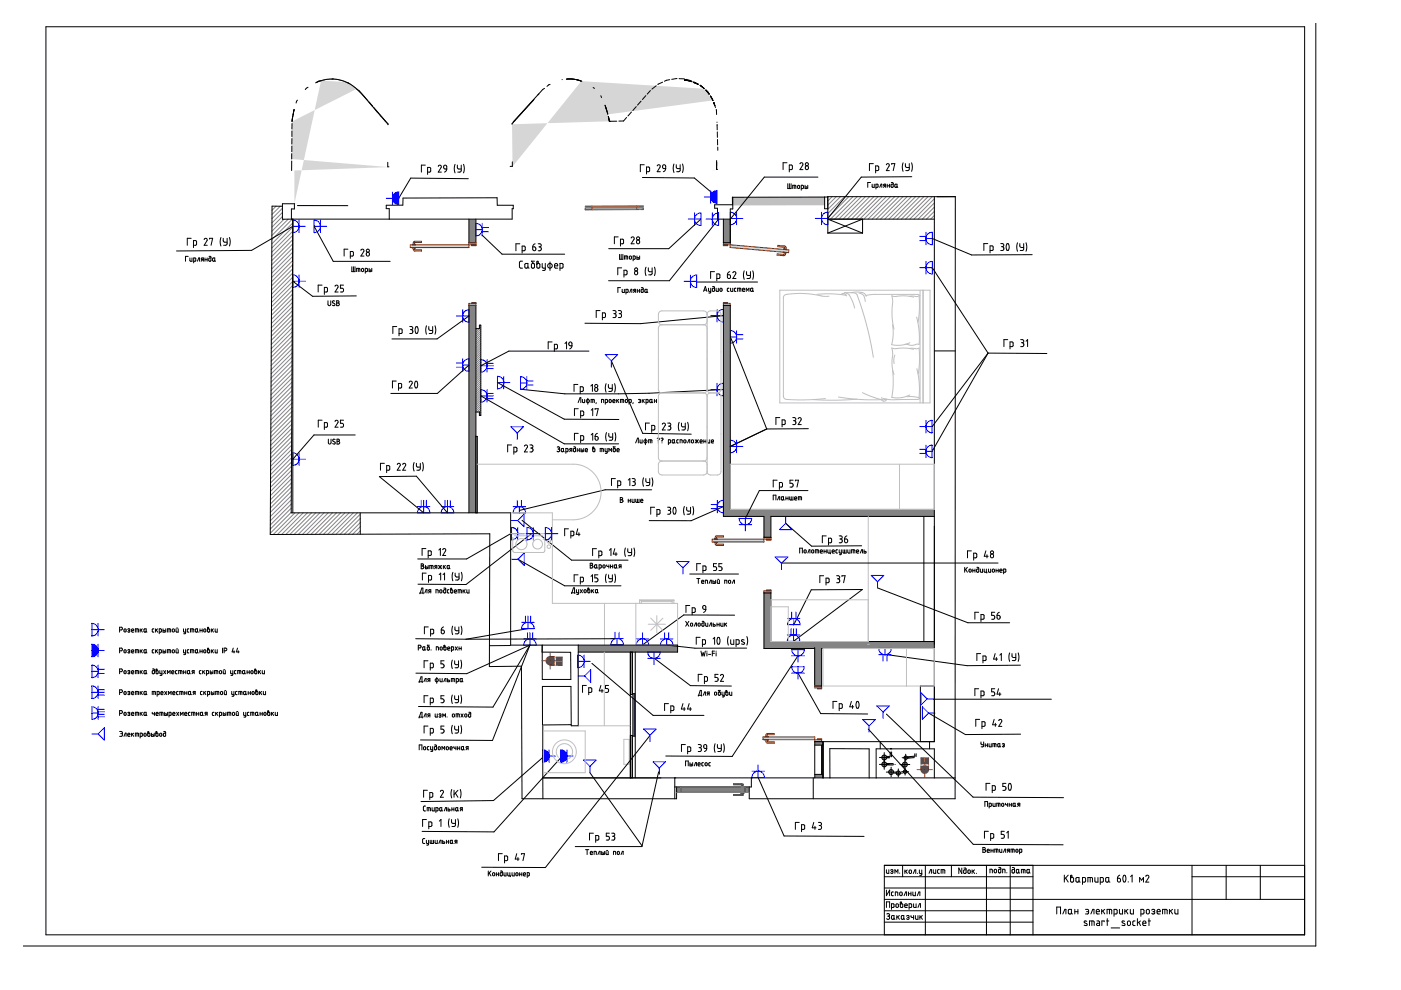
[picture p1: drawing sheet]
<svg xmlns="http://www.w3.org/2000/svg" width="297mm" height="210mm" viewBox="0 0 297 210" stroke-linecap="round" stroke-linejoin="round" font-family="sans-serif">
<g fill="#c0c0c0">
<path d="M155.4 41.8h19.4v1.7l-19.4 .1z" fill-rule="evenodd"/>
<path d="M63.1 43.6l10.6 .1h-10.6z" fill-rule="evenodd"/>
</g>
<g fill="#d6d6d6">
<path d="M151.1 36.1h.8zM108.2 36l.9 .1zM108.6 34.3v1h-.4h.5zM108.6 26.2v.2l20.6-.7-.9-3.4 .5 2 22.4-3-.6-1 .6 1-2.3-2.8 .4 .3-26-1.6a6.9 6.9 0 0 0-3.2-.4h1.5l1.7 .4-14.6 18.1z" fill-rule="evenodd"/>
<path d="M62.4 43.2h.5zM68.1 17.1l2.3-.3-2.3 .3-5.7 26.1v-7l-.5-.1-.1-2v2.1l20.7-.8-20.6-1.7v-1.1l-.1 1.1 .1-7.9 .5-2.6-.5 2.6 13.7-6.9-1.4-1.1-.1-.1 1.5 1.2-2.2-1.5-1.3-.4-1.2-.2 2.5 .6z" fill-rule="evenodd"/>
</g>
<g fill="#7f4f3f">
<path d="M195.2 162.3v.9l.3-.6 .6-.2zM195.3 160.7v1.4h.8v-1.4z" fill-rule="evenodd"/>
<path d="M196.1 162.3l.5 .3 .3 .6v-.9zM196.1 160.7v1.4h.8v-1.4z" fill-rule="evenodd"/>
<circle cx="196.1" cy="163.2" r=".81"/>
</g>
<g fill="#808080">
<path d="M187.9 160.4h.7v.1h-.6z" fill-rule="evenodd"/>
<path d="M188 160.5h.6v.2h-.6z" fill-rule="evenodd"/>
<path d="M188.9 160.1l.1 .3zM188.9 158.7l.2 .1-.1 1.6-.1-.7 .2-.9z" fill-rule="evenodd"/>
<path d="M188.8 160.1l-.1 .3 .2-.1v-.2zM188.8 158.7l-.1 1.7z" fill-rule="evenodd"/>
<path d="M188 161.9h1.4v.2l-1.4-.1z" fill-rule="evenodd"/>
<path d="M188 162l1.4 .1v.1h-1.4z" fill-rule="evenodd"/>
<path d="M194.1 160.1l.1 .3z" fill-rule="evenodd"/>
<path d="M194 160.2l.1 .1h-.2z" fill-rule="evenodd"/>
<path d="M192.3 160.5l1.5-.2v.2l-1.4 .1z" fill-rule="evenodd"/>
<path d="M192.4 160.6l1.4-.1v.1l-1.4 .2z" fill-rule="evenodd"/>
<circle cx="187.5" cy="160.6" r=".51"/>
<circle cx="187.5" cy="162.1" r=".51"/>
<circle cx="188.9" cy="163.7" r=".52"/>
<circle cx="190.5" cy="163.9" r=".44"/>
<circle cx="191.9" cy="163.6" r=".37"/>
<circle cx="191.9" cy="162.1" r=".52"/>
<circle cx="192" cy="160.6" r=".37"/>
</g>
<g fill="#7f4f3f">
<path d="M116.9 139.2h.7v.9l-.3-.6z" fill-rule="evenodd"/>
<path d="M117.5 140.1l.1 .9h-.7l.4-.3z" fill-rule="evenodd"/>
<path d="M117.8 139.3h1.4v.9h-1.4z" fill-rule="evenodd"/>
<path d="M117.8 140.2l.1 .9h1.3v-.9zM116.6 141l1 .1z" fill-rule="evenodd"/>
<circle cx="116.6" cy="140.1" r=".88"/>
</g>
<g fill="none" stroke="#848484" stroke-width=".21">
<path d="M58.5 43.7l-.8 .9M59.4 43.7l-1.7 1.8M59.9 45.9l-2.2 2.3M59.9 45l-2.2 2.3M59.9 44.2l-2.2 2.2M60.2 46.5l-2.6 2.5M61.1 46.5l-3.5 3.4M62 46.5l-4.4 4.3M62 56.2l-4.4 4.4M62 57l-4.4 4.5M62 57.9l-4.4 4.5M62 58.8l-4.4 4.5"/>
<path d="M62 59.7l-4.4 4.5M62 52.6l-4.4 4.4M62 53.5l-4.4 4.4M62 54.4l-4.4 4.4M62 55.3l-4.4 4.4M62.1 48.2l-4.5 4.4M62.1 49l-4.5 4.5M62.1 49.9l-4.5 4.5M62.1 50.8l-4.5 4.5M62.1 51.7l-4.5 4.5M62.1 47.3l-4.5 4.4M61.9 79.3l-4.5 4.4"/>
<path d="M61.9 78.4l-4.4 4.4M61.9 77.5l-4.4 4.4M61.9 76.6l-4.4 4.4M61.9 75.7l-4.4 4.5M61.9 74.8l-4.4 4.5M61.9 73.9l-4.4 4.5M61.9 73l-4.4 4.5M61.9 72.2l-4.4 4.4M62 71.3l-4.5 4.4M62 70.4l-4.5 4.4M62 69.5l-4.5 4.4M62 68.6l-4.5 4.4"/>
<path d="M62 67.7l-4.5 4.5M62 64.2l-4.5 4.4M62 65l-4.5 4.5M62 65.9l-4.5 4.5M62 66.8l-4.5 4.5M62 60.6l-4.4 4.4M62 61.5l-4.4 4.4M62 62.4l-4.4 4.4M62 63.3l-4.4 4.4M61.8 99.7l-4.5 4.5M61.8 96.2l-4.4 4.4M61.8 97.1l-4.4 4.4"/>
<path d="M61.8 98l-4.4 4.4M61.8 98.8l-4.4 4.5M61.8 92.6l-4.4 4.5M61.8 91.7l-4.4 4.5M61.8 93.5l-4.4 4.5M61.8 94.4l-4.4 4.4M61.8 95.3l-4.4 4.4M61.8 90.8l-4.4 4.5M61.8 90l-4.4 4.4M61.8 89.1l-4.4 4.4M61.8 88.2l-4.4 4.4M61.9 87.3l-4.5 4.4"/>
<path d="M61.9 86.4l-4.5 4.4M61.9 85.5l-4.5 4.5M61.9 84.6l-4.5 4.5M61.9 83.7l-4.5 4.5M61.9 82.8l-4.5 4.5M61.9 81.9l-4.5 4.5M61.9 81l-4.5 4.5M61.9 80.2l-4.5 4.4M61.7 107.7l-4.4 4.5M61.7 108.6l-4.4 4.5M61.8 103.3l-4.5 4.4M61.8 104.2l-4.5 4.4"/>
<path d="M61.8 105.1l-4.5 4.4M61.8 106l-4.5 4.4M61.8 106.8l-4.5 4.5M61.8 100.6l-4.5 4.5M61.8 101.5l-4.5 4.5M61.8 102.4l-4.5 4.4M62.5 108.7l-4.6 4.6M63.4 108.7l-4.6 4.6M64.3 108.7l-4.6 4.6M65.2 108.7l-4.6 4.6M66.1 108.7l-4.6 4.6M67 108.7l-4.6 4.6"/>
<path d="M67.8 108.7l-4.6 4.6M68.7 108.7l-4.6 4.6M69.6 108.7l-4.6 4.6M70.5 108.7l-4.6 4.6M71.4 108.7l-4.6 4.6M72.2 108.7l-4.5 4.6M73.1 108.7l-4.5 4.6M74 108.7l-4.5 4.6M74.9 108.7l-4.5 4.6M75.8 108.7l-4.6 4.6M76.4 109l-4.3 4.3M76.4 109.9l-3.4 3.4"/>
<path d="M76.4 110.8l-2.5 2.5M76.4 111.7l-1.6 1.6M76.4 112.6l-.7 .7"/>
</g>
<g fill="#808080">
<path d="M155.5 166.2l2 .1v.5h-.3v-.4h-1.7z" fill-rule="evenodd"/>
<path d="M157 166.8l.8 .1z" fill-rule="evenodd"/>
<path d="M155.5 168.5h1.7v-.4h.3v.5l-.3 .1h-1.7z" fill-rule="evenodd"/>
<path d="M157 168l.8 .1z" fill-rule="evenodd"/>
<path d="M158 166.9h.9v1.1h-.9zM143.4 166.9h.9v1.1h14.6h-15.5z" fill-rule="evenodd"/>
<path d="M144.3 166.9h13.7v1.1h-13.7z" fill-rule="evenodd"/>
<path d="M124.1 43.7v.5h1.4v-.5zM135 43.7v.5h1.4v-.5z" fill-rule="evenodd"/>
<path d="M124.1 44.2v.3l1.4-.1v-.2zM135 44.2v.2h1.4v-.2z" fill-rule="evenodd"/>
<path d="M125.5 43.7h9.5v.5h-9.5z" fill-rule="evenodd"/>
<path d="M125.5 44.2h9.5v.2h-9.5z" fill-rule="evenodd"/>
</g>
<g fill="none" stroke="#848484" stroke-width=".21">
<path d="M101.1 69.7l-.2 .2M101.6 69.7l-.7 .7M101.9 68.9l-.3 .3M101.9 74.6l-1 1M101.9 74.2l-1 1M101.9 73.7l-1 1.1M101.9 73.3l-1 1M101.9 72.9l-1 1M101.9 72.4l-1 1M101.9 72l-1 1M101.9 71.5l-1 1.1M101.9 71.1l-1 1"/>
<path d="M101.9 70.6l-1 1.1M101.9 75.1l-1 1M101.9 75.5l-1 1M101.9 75.9l-1 1.1M101.9 76.4l-1 1M101.9 76.8l-1 1.1M101.9 77.3l-1 1M101.9 77.7l-1 1.1M101.9 78.2l-1 1M101.9 78.6l-1 1M101.9 79l-1 1.1M101.9 79.5l-1 1"/>
<path d="M101.9 79.9l-1 1.1M101.9 69.3l-.3 .3M101.9 69.8l-1 1M101.9 70.2l-1 1M101.9 80.4l-1 1M101.9 80.8l-1 1.1M101.9 81.3l-1 1M101.9 81.7l-1 1M101.9 82.1l-1 1.1M101.9 82.6l-1 1M101.9 83l-1 1.1M101.9 83.5l-1 1"/>
<path d="M101.9 83.9l-1 1M101.9 84.3l-1 1.1M101.9 84.8l-1 1M101.9 85.2l-1 1.1M101.9 85.7l-1 1M101.9 86.1l-1 1M101.9 86.6l-.8 .8M101.9 87l-.3 .4M101.9 87.4l-.3 .3M101.9 87.9l-.2 .2"/>
</g>
<path d="M122.6 136.8h21.1v1.5h-21.1z" fill-rule="evenodd" fill="#848484"/>
<g fill="none" stroke="#848484" stroke-width=".21">
<path d="M175.5 41.7h.1M176.4 41.7l-.9 .9M177.3 41.7l-1.8 1.8M178.2 41.7l-2.7 2.7M179.1 41.7l-3.6 3.6M180 41.7l-4.5 4.5M180.8 41.7l-4.7 4.8M181.7 41.7l-4.7 4.8M182.6 41.7l-4.8 4.8M183.5 41.7l-4.8 4.8M184.4 41.7l-4.8 4.8M185.3 41.7l-4.8 4.8"/>
<path d="M186.2 41.7l-4.8 4.8M187 41.7l-4.7 4.8M187.9 41.7l-4.7 4.8M188.8 41.7l-4.8 4.8M189.7 41.7l-4.8 4.8M190.6 41.7l-4.8 4.8M191.5 41.7l-4.8 4.8M192.3 41.7l-4.7 4.8M193.2 41.7l-4.7 4.8M194.1 41.7l-4.7 4.8M195 41.7l-4.8 4.8M195.9 41.7l-4.8 4.8"/>
<path d="M196.8 41.7l-4.8 4.8M197.7 41.7l-4.8 4.8M198.1 44.8l-1.7 1.7M198.1 43.9l-2.6 2.6M198.1 43l-3.5 3.5M198.1 42.1l-4.3 4.4M198.1 45.7l-.8 .8"/>
</g>
<g fill="#d6d6d6">
<path d="M162.5 155.7l.2-.2h1.4v.3h-1.4v.3l.2 .2h-.7l.2-.2z" fill-rule="evenodd"/>
<path d="M162.2 156.8h.7l-.2 .1v.4h1.4v.3h-1.4l-.3-.3v-.4z" fill-rule="evenodd"/>
<path d="M161.8 156.3h10.9v.5h-10.9z" fill-rule="evenodd"/>
<path d="M173.3 145.9h.9v.1h-.9zM172.7 145.5h1.5v.4h-1.5z" fill-rule="evenodd"/>
<path d="M173.3 156.6v.2h.9v-.2zM172.7 156.8v.4h1.5v-.4z" fill-rule="evenodd"/>
<path d="M164.8 53.8l1.4 .2 .1-.4-.2-.1h.7l-.3 .1v.4l-.2 .2-1.5-.1z" fill-rule="evenodd"/>
<path d="M164.9 52l1.5 .2 .2 .3v.3l.2 .1h-.7l.2-.1v-.4l-1.4-.1z" fill-rule="evenodd"/>
<path d="M154.8 51.9l12.4 1.1v.6l-12.4-1.1z" fill-rule="evenodd"/>
<path d="M153.4 51.9v.2h.9v-.2zM153.4 51.5v.4h1.4v-.4z" fill-rule="evenodd"/>
<path d="M153.4 64.1h.9v.2h-.9zM153.4 64.3h1.4v.4h-1.4z" fill-rule="evenodd"/>
<path d="M87.4 52.5h.7l-.2 .1v.4h1.5v.2h-1.5l-.3-.2v-.4z" fill-rule="evenodd"/>
<path d="M87.7 51.3l.2-.1h1.5v.2h-1.5v.4l.2 .1h-.7l.2-.1z" fill-rule="evenodd"/>
<path d="M87 51.9h12.4v.6h-12.4z" fill-rule="evenodd"/>
<path d="M100 51.9h.9v.2h-.9zM99.4 51.5h1.5v.4h-1.5z" fill-rule="evenodd"/>
<path d="M100 64.1v.2h.9v-.2zM99.4 64.3v.4h1.5v-.4z" fill-rule="evenodd"/>
<path d="M151.4 114.9h.7l-.2 .1v.4h1.5v.3l-1.6-.1-.1-.2-.1-.4z" fill-rule="evenodd"/>
<path d="M151.7 113.7l1.7-.1v.3h-1.5v.3l.2 .1h-.7l.2-.1z" fill-rule="evenodd"/>
<path d="M151 114.3h11v.6h-11z" fill-rule="evenodd"/>
<path d="M162.6 114.3h.8v.2h-.8zM162 113.9h1.4v.4h-1.4z" fill-rule="evenodd"/>
<path d="M162.6 125.1v.2h.8v-.2zM162 125.3v.4h1.4v-.4z" fill-rule="evenodd"/>
</g>
<path d="M133.9 138.3v9M133.9 155.9v9" fill="none" stroke="#66b2cc" stroke-width=".44"/>
<path d="M134.4 147.1v9" fill="none" stroke="#66b2cc" stroke-width=".42"/>
<g fill="#848484">
<path d="M99.4 46.5v5h1.5v-5zM99.4 64.7v44h1.5v-44zM153.4 46.5v5h1.4v-5zM153.4 64.7v44.8h8.6v4.4h1.4v-4.4h34.7v-1.5h-43.3v-43.3z" fill-rule="evenodd"/>
<path d="M172.7 157.2v.8h1.8v-.8zM172.7 164.2v.7h1.8v-.7z" fill-rule="evenodd"/>
</g>
<path d="M174.3 158v6.2" fill="none" stroke="#848484" stroke-width=".3"/>
<path d="M162 125.7h1.4v10.3h34.7v1.5h-23.9v8h-1.5v-8h-10.7z" fill-rule="evenodd" fill="#848484"/>
<g fill="none" stroke="#000" stroke-width=".21">
<path d="M87.1 37.8l-2.6 4.2M136.2 37.6l11 .1 4.8 4.1M166.9 34.5h-.9v1.5M167 38.9v1.1h.7v-1.1M167.3 36l.7-.2-.1-.8h-.6v1.4M167.4 38.9v1.1M168.1 40v-.7h.6v.7M168.4 39.3v.7M169.1 39.4l.4-.1v.5a.22 .22 0 0 1-.2 .2 .22 .22 0 0 1-.2-.2zM169.6 34.7a.33 .33 0 0 1 .5-.2 .33 .33 0 0 1 .1 .5l-.6 1h.6M169.9 40l.4-.1v-.5l-.1-.1h-.3v1M170.7 39.3v.7l.4-.1v-.2l-.4-.1"/>
<path d="M171.3 39.3v.7M173.4 37.5h-11.3l-7.3 9M184.6 38.7h-.6v1M184.9 39.1l.1 .6h.4v-.6M185.2 34.7h-.9v1.5M185.7 36.2h.4l.2-.2v-.6l-.2-.2h-.4v1.5M185.7 39.7h.4v-.6h-.4v1M186.5 39.7l.3-.6h.2v.6M187.6 39.4l-.3 .3M187.8 39.4h-.4l-.1-.3h.5v.6M187.9 34.9a.32 .32 0 0 1 .5-.2 .32 .32 0 0 1 .1 .5l-.6 1h.7M188.1 39.4h.5"/>
<path d="M188.1 39.1v.6M188.6 39.1v.6M189 38.7l.4 .1v.8l-.4 .1v-.6h.4M189.1 34.9v-.2h.6l-.3 1.5M189.8 39.1h.4l-.1 .6h-.3zM190.2 39.6l.2 .1M191.5 34.5l-.2 .8 .2 1M192 34.7v.7l.8 .1M192.8 34.7l-.1 1.3-.7 .2M193.3 34.5l.1 .8-.1 1M193.3 37.5h-10.7l-7.1 8.8M39.9 54.4h-.6v1"/>
<path d="M40.3 54.7v.6l.1 .1h.3v-.7M40.5 50.5h-.8v1.5M41 52l.7-.1-.1-.8-.6-.1v1.5M41.1 55.4h.4l-.1-.7h-.3v1M41.8 55.4l.3-.7h.2v.7M42.9 55.1l-.2 .3M43.1 55.1l-.4-.1v-.3h.4v.7M43.3 50.8a.33 .33 0 0 1 .4-.3 .33 .33 0 0 1 .2 .5l-.6 1h.6M43.5 55.1h.4M43.5 54.7v.7M43.9 54.7v.7M44.3 54.4l.4 .1v.7l-.1 .2-.3-.1v-.6h.4"/>
<path d="M44.4 50.7v-.2h.7l-.4 1.5M45.1 54.7h.4l-.1 .7-.3-.1zM45.5 55.2l.2 .2M46.8 50.4l-.1 .8 .1 1M47.3 50.5l.1 .7 .8 .2M48.2 50.5l-.1 1.3-.2 .2h-.5M48.6 50.4l.2 .7-.2 1.1M62.1 59.6l4.2 3.2 9.2-.1M62.1 48l-8.8 5.1-15.9 .1M66.6 48l4.1 7.4h12M73.8 52.8h-.8v1.5M74.3 54.3l.6-.1-.1-.9h-.5v1.5"/>
<path d="M74.6 56.6v1h.7v-1M74.9 56.6v1M75.6 57.6v-.7l.7 .1v.6M76 56.9v.7M76.5 53.1a.33 .33 0 0 1 .5-.3 .33 .33 0 0 1 .1 .5l-.6 1h.7M76.7 57l.3-.1 .1 .5a.23 .23 0 0 1-.2 .2 .23 .23 0 0 1-.3-.2zM77.4 57.6h.5v-.6l-.5-.1v1M78.3 56.9v.7h.4v-.3h-.4M78.8 56.9v.7M131.1 50.2h-.8v1.5M131.4 53.9v1.1h.7v-1.1M131.6 51.7l.6-.2-.1-.8h-.5v1.5"/>
<path d="M131.7 53.9v1.1M131.8 56.8h-.8v1.5M132.3 58.3l.6-.2v-.8h-.6v1.5M132.4 55v-.7h.6l.1 .7M132.7 54.3v.7M133.5 54.4l.3-.1 .1 .4a.22 .22 0 0 1-.2 .3 .22 .22 0 0 1-.3-.3zM133.8 50.5a.33 .33 0 0 1 .5-.3 .33 .33 0 0 1 .1 .5l-.6 1h.7M134.2 55l.4-.1v-.6h-.4v1M135 54.3v.7l.4-.1v-.2l-.4-.1M135.6 54.3v.7M137 56.6l-.2 .7 .2 1.1M137.5 56.8v.7l.8 .1"/>
<path d="M138.3 56.8v1.2l-.3 .3h-.5M138.8 56.6l.1 .7-.1 1.1M148.6 46.5l-6.8 6.2h-12.7M152.4 46.5l-10.5 13h-12.9M197.7 50.6l8.3 3.5M68.3 60.5h-.8v1.4M68.8 61.9l.6-.1-.1-.8-.5-.1v1.5M69.5 63.8v.7a.3 .3 0 0 0 .3 .3 .3 .3 0 0 0 .3-.3v-.7M71 63.8a.27 .27 0 0 0-.4 0 .27 .27 0 0 0 0 .4l.3 .2a.28 .28 0 0 1 0 .4 .28 .28 0 0 1-.4-.1M71 60.7a.33 .33 0 0 1 .5-.2 .33 .33 0 0 1 .1 .4l-.6 1h.7M71.4 63.8h.3a.23 .23 0 0 1 .2 .2 .23 .23 0 0 1-.2 .2 .29 .29 0 0 1 .2 .3 .29 .29 0 0 1-.2 .3h-.3zM71.4 64.2h.3"/>
<path d="M72.8 60.5h-.6v.6h.4l.2 .3-.1 .4-.5 .1M99.4 67l-6.7 4.9h-9.6M99.4 77.4l-6.7 6h-9.8M117.1 72.5h-.9v1.5M117.5 74l.6-.1v-.9h-.6v1.5M119.8 72.8l.3-.3v1.5M120.7 72.6h.5l.1 .7-.6-.1zM121.3 73.3l-.2 .4-.3 .3M124.9 74.4h-17l-6 3.2M127.2 65.8h-.8v1.5M127.7 67.3l.6-.1v-.8l-.6-.1v1.5M130 65.8l.4 .1a.32 .32 0 0 1 .2 .3 .32 .32 0 0 1-.3 .3"/>
<path d="M130.1 66.5h.2M130.3 66.5l.3 .2v.4l-.2 .2h-.4M131.1 65.8l.4 .1a.32 .32 0 0 1 .3 .3 .32 .32 0 0 1-.4 .3M131.3 66.5h.1M131.4 66.5l.3 .1 .1 .5-.2 .2h-.5M131.6 61h-.6v1M131.9 61.3l.1 .7h.4v-.7M132.7 62h.4v-.6l-.4-.1v1.1M133.5 62l.3-.7h.2v.7M134.6 61.7l-.3 .3M134.8 61.7h-.4l-.1-.3 .5-.1v.7M135.1 61.7h.5"/>
<path d="M135.1 61.3v.7M135.6 61.3v.7M136 61l.4 .1v.8l-.4 .1v-.6l.4-.1M136.8 61.4l.4-.1-.1 .7-.4-.1zM137.2 61.8l.2 .2M153.4 66.9l-17.6 1.7-11.8-.1M154.9 71.4l7.7 19.6M68.3 89.1h-.8v1.5M68.8 90.6l.6-.2-.1-.8h-.5v1.5M69.6 93.1v.8a.29 .29 0 0 0 .3 .3 .29 .29 0 0 0 .3-.3v-.8M71 89.3a.33 .33 0 0 1 .5-.2 .33 .33 0 0 1 .1 .5l-.6 1h.7M71.1 93.2h-.1a.27 .27 0 0 0-.4 0 .27 .27 0 0 0 .1 .4l.3 .1a.28 .28 0 0 1 0 .5 .28 .28 0 0 1-.5-.2"/>
<path d="M71.5 93.1h.2a.23 .23 0 0 1 .3 .2 .23 .23 0 0 1-.3 .3 .29 .29 0 0 1 .3 .3 .29 .29 0 0 1-.3 .2h-.2zM71.5 93.6h.2M72.8 89.1h-.6v.6l.4 .1 .2 .2-.1 .5-.5 .1M75.3 92.2h-8.7l-4.5 5.2M81.5 98.2h-.8v1.5M82 99.7h.5l.1-.2v-.6l-.2-.2h-.4v1.5M84.2 98.5a.33 .33 0 0 1 .5-.3 .33 .33 0 0 1 .1 .5l-.6 1h.7M85.4 98.5a.33 .33 0 0 1 .4-.2 .33 .33 0 0 1 .2 .4l-.6 1h.6M87.8 98.1l-.2 .7 .2 1.1M88.3 98.2l.1 .8h.7M89.1 98.2l-.1 1.3-.6 .2M89.6 98.1l.1 .6-.1 1.2"/>
<path d="M101.9 83.9l17.7 10.2h11.6M105.5 81.1l14.1 7.8h11.6M110.4 82.5l9.4 1 17.8-.1 15.8-.8M118.2 94.8l.2-.1a.23 .23 0 0 1 .3 .3 .23 .23 0 0 1-.3 .2M118.3 95.2h.1M118.4 95.2a.3 .3 0 0 1 .3 .3 .3 .3 0 0 1-.2 .3l-.4-.1M119 95.2l.5-.1-.1 .6h-.4zM119.5 95.6l.1 .2M120 95.8l.4-.1v-.6h-.4v1M121.1 95.4l-.3 .4M121.2 95.4h-.4v-.2l.4-.1v.7M121.6 94.7l.4 .2v.8h-.4v-.6h.4"/>
<path d="M122.4 95.4h.4M122.4 95.1v.7M122.6 86.7h-.8v1.4M122.8 95.1v.7M123.1 88.1h.6l.1-.7-.2-.2-.5-.1v1.5M123.2 95.1v.7l.4-.1-.1-.3h-.3M123.8 95.1v.7M124.1 95.4h.5v-.1a.23 .23 0 0 0-.3-.2 .23 .23 0 0 0-.2 .2v.4l.5 .1M125.3 87l.4-.3v1.4M125.7 95.2l.2-.3-.1-.2-.1 .1v.8l.3 .2 .1-.7h-.3l-.1 .1M126.2 86.8v-.1h.6l-.3 1.4M127.3 95.8v-.7h.6v.7"/>
<path d="M127.6 95.1v.7M128.3 95.1v.6l.4 .1M128.7 95.1v.9l-.4 .1M129.1 95.8v-.7l.3 .4 .3-.4v.7M130 95.2h.5l-.1 .5h-.4zM130.5 94.7h-.5l.4 .4M130.8 95.4h.5v-.1a.23 .23 0 0 0-.3-.2 .23 .23 0 0 0-.2 .2l.1 .4 .4 .1M162.6 91l-7.8 3.7M165.3 88.5h-.8v1.5M165.8 90l.7-.1-.1-.8-.6-.1v1.5M168.1 88.5h.3a.33 .33 0 0 1 .3 .4 .33 .33 0 0 1-.3 .3M168.2 89.2h.2"/>
<path d="M168.4 89.2l.3 .1v.5l-.2 .2h-.4M169.2 88.8a.33 .33 0 0 1 .5-.2 .33 .33 0 0 1 .1 .4l-.6 1h.7M171.4 90.9l-8.8 .1M89.8 108.7l-9.4-7.7h7.9l6.6 7.7M108.3 113.2l-9.4 5.3h-10.3M112.7 113.2l-13.9 10.7h-10.2M130.5 101.5h-.9v1.5M131 103l.6-.2-.1-.8h-.5v1.4M133.2 101.8l.3-.3v1.5M134 101.5h.5a.33 .33 0 0 1 .2 .4 .33 .33 0 0 1-.4 .2M134.2 102.1h.1M134.3 102.1l.3 .2 .1 .4-.3 .2-.4 .1"/>
<path d="M136.4 101.3l-.1 .8 .1 1M136.9 101.5l.2 .7 .7 .1M137.8 101.5l-.1 1.3-.7 .2M138.2 103.8h-9.9l-18.2 4.4M138.2 101.3l.2 .7-.2 1.1M153.4 107.4l-6.9 3M166.6 111l5.5 4.8 10.6-.1M169.5 117.3v-1.1h.6v1.1M170.6 116.6l.3 .1v.3a.22 .22 0 0 1-.2 .3 .22 .22 0 0 1-.2-.3zM171.3 117.3l.3-.7h.1v.7M172.1 116.7l.3-.1 .1 .4a.22 .22 0 0 1-.2 .3 .22 .22 0 0 1-.2-.3zM172.9 117.3v-.7h.6l.1 .7"/>
<path d="M173.2 116.6v.7M173.9 116.9h.5a.24 .24 0 0 0-.2-.3 .24 .24 0 0 0-.3 .2v.4l.5 .1M174.7 116.9h.5M174.7 116.6v.7M175.2 113.6h-.9v1.5M175.2 116.6v.7M175.5 116.6v.5l.6 .2v.1M175.7 115.1l.6-.2-.1-.8h-.5v1.5M176 116.6v.7M176.4 116.9h.5a.24 .24 0 0 0-.2-.3 .24 .24 0 0 0-.3 .2v.4l.5 .1M177.6 116.6l-.4 .1 .1 .5 .3 .1M177.9 113.6h.4a.33 .33 0 0 1 .3 .4 .33 .33 0 0 1-.4 .3"/>
<path d="M177.9 116.6v.5l.5 .2M178.1 114.3h.1M178.2 114.3l.3 .1 .1 .5-.3 .2h-.4M178.4 116.6v.9l-.4 .1M178.7 116.6v.5l.2 .2h.5v-.7M179.1 114.3h.5l.1 .5a.33 .33 0 0 1-.3 .3 .33 .33 0 0 1-.3-.3zM179.1 116.6v.7M179.6 113.6l-.4 .3-.1 .4M179.7 116.6v.5l.2 .2h.3v-.7M180.6 117.3v-.7h.6l.1 .7M180.9 116.6v.7M181.6 116.9h.5a.24 .24 0 0 0-.2-.3 .24 .24 0 0 0-.3 .2v.4l.5 .1"/>
<path d="M182.4 117.3l.3-.7h.2v.7M183.2 116.6v.7l.4-.1v-.3h-.4M88.7 137.4h.3a.3 .3 0 0 0 .3-.3 .3 .3 0 0 0-.3-.3h-.3v1M89.6 137.2l.5-.1-.1 .7h-.4zM90.1 137.7l.1 .1M90.6 137.2h.4v.6h-.4zM90.8 132.9h-.8v1.5M91 136.8h-.4l.4 .4M91.3 134.4l.6-.1-.1-.8-.5-.1v1.5M91.4 137.8h.1M92.5 137.8v-.7l.4 .1 .1 .6M93.4 137.2h.3l.1 .4a.23 .23 0 0 1-.3 .2 .23 .23 0 0 1-.2-.2z"/>
<path d="M93.6 133.6h.5l.1 .5a.33 .33 0 0 1-.3 .3 .33 .33 0 0 1-.3-.3zM94 132.9l-.4 .3v.4M94.1 137.2l.2-.3v-.1l-.2 .1v.8l.4 .1v-.6h-.3l-.1 .1M94.9 137.5h.5v-.1a.23 .23 0 0 0-.3-.2 .23 .23 0 0 0-.2 .2v.4h.5M95.7 137.8h.4v-.6l-.4-.1v1.1M95.9 140l-.2 .7 .2 1.1M96 132.8l-.2 .7 .2 1.1M96.5 132.9l.1 .8h.7M96.5 137.1l.5 .7M97 137.1l-.5 .7M97.3 132.9l-.1 1.3-.7 .2M97.3 137.5h.5"/>
<path d="M97.3 137.1v.7M97.7 140l.2 .8-.2 1M97.8 132.8l.1 .7-.1 1.1M97.8 137.1v.7M111.9 133.3l-13.1 2.2-10.7-.1M112.4 136.8l-8 20.2-15.2-.1M112.4 136.8l-7.9 13.1-15.8-.1M112.4 136.8l-13.4 6-10.8-.1M138.8 139.6l7.6 5.8 8.7 .1M141.4 136.8l5.9 .6h11M145.4 131.7l.6 1.1M146 131.7l-.6 1.1"/>
<path d="M146.2 128.4h-.8v1.5M146.5 132.2l.3-.1 .1 .4a.22 .22 0 0 1-.3 .3 .22 .22 0 0 1-.2-.3zM146.7 129.9l.6-.1v-.9h-.6v1.4M147.2 132.8l.3-.7h.2v.7M148.1 132.2l.3-.1 .1 .4a.23 .23 0 0 1-.3 .3 .23 .23 0 0 1-.2-.3zM148.4 135.1h-.8v1.5M148.6 138l.2 1.1 .3-.7 .2 .7 .2-1.1M148.9 131.7l.4 .2-.1 .8-.3 .1-.1-.6 .5-.1M148.9 136.6l.7-.1-.1-.8-.6-.1v1.5M149 128.5a.34 .34 0 0 1 .4-.1 .34 .34 0 0 1 .2 .3v.5h-.3l-.3-.2zM149.6 132.1l.1 .7h.4v-.7M149.6 129.2l-.1 .4-.3 .3"/>
<path d="M149.9 138v.1M149.9 138.4v.7M150.2 138.7h.5M150.4 132.8l.3-.7h.2v.7M151 138.5h.5M151.2 135.5l.3-.4v1.5M151.2 132.1v.7l.4-.1v-.2l-.4-.1M151.5 138h-.5v1.1M151.8 138v.1M151.8 138.4v.7M152 132.4h.5M152 132.1v.7"/>
<path d="M152.2 135.2a.49 .49 0 0 1 .5 .7l-.1 .3a.31 .31 0 0 1-.3 .4 .31 .31 0 0 1-.3-.4zM152.5 132.1v.7M152.8 132.1l.1 .7h.4v-.7M153.6 132.1v.7M153.8 132.3l.3 .5M154.1 132.1l-.5 .3M154.4 135l-.1 .6 .1 1.2M154.9 135.6v.8l.2 .2h.5v-1M155.7 130.4h-10.7l-8.8 6.3M156.1 136.6l.6-.1-.1-.8-.5-.1v1.5M157.8 135.7h-.1a.25 .25 0 0 0-.4-.1 .25 .25 0 0 0 0 .4l.5 .2a.31 .31 0 0 1-.2 .5 .31 .31 0 0 1-.4-.2M158.3 135l.2 .7-.2 1.1"/>
<path d="M168.3 132.5l3.7-7.4 10.8-.1-14.5 11M169.2 139l-14 21.4-14-.1M174.6 122.1h-.8v1.4M175.1 123.5h.6v-.9h-.6v1.4M177.4 122.1h.3a.33 .33 0 0 1 .3 .3 .33 .33 0 0 1-.3 .3M177.5 122.7h.2M177.7 122.7l.3 .2v.5l-.2 .1h-.4M178.5 122.2v-.1h.7l-.3 1.4M188.1 138.8l16.9 2.3 11.3-.1M88.9 144.7v-.2h.6v.2M88.9 152.2v-.2h.6v.2M88.9 159v-1.1h.6v1.1"/>
<path d="M88.9 144.5l.4-1h.2v1M88.9 152l.4-1h.2v1M89.9 158.4l.3-.1 .1 .4a.23 .23 0 0 1-.3 .3 .23 .23 0 0 1-.2-.3zM89.9 144.5l.3-.6h.1v.6M89.9 152l.3-.6h.1v.6M90.7 140.1h-.8v1.5M90.7 147.5h-.8v1.5M90.7 153.9h-.8v1.5M91 158.3l-.4 .2v.4l.4 .1M91 144.2l-.3 .3M91 151.7l-.3 .3M91.1 144.2h-.4v-.3h.4v.6"/>
<path d="M91.1 151.7h-.3l-.1-.2 .4-.1v.6M91.2 155.4l.7-.1v-.7l-.2-.2h-.5v1.5M91.2 149l.7-.1v-.7l-.2-.2h-.5v1.5M91.2 141.6l.7-.1v-.7l-.2-.2h-.5v1.5M91.3 158.3v.6l.4 .1M91.7 158.3v.9l-.4 .1M92.1 157.9l.4 .2v.8l-.3 .1-.1-.6 .4-.1M92.3 151.4l.1 .6h.3v-.6M92.6 143.6v1.3M92.9 158.4l.4-.1v.4a.22 .22 0 0 1-.2 .3 .22 .22 0 0 1-.2-.3zM93.1 151.5l.1-.1h.3l-.2 .3M93.2 151.7h.1"/>
<path d="M93.3 143.9l.1 .6h.3v-.6M93.3 151.7l.2 .1v.2l-.4-.1M93.7 159v-.7l.3 .4 .3-.4v.7M93.9 152v-.6l.2 .4 .3-.4v.6M94.1 144.5l.3-.6h.2v.6M94.1 153.9h-.6v.7h.4l.2 .3-.1 .5h-.5M94.1 147.5h-.6v.7l.5 .1 .1 .2-.1 .4-.5 .1M94.1 140.1h-.6v.7h.5l.1 .3-.1 .4-.5 .1M94.8 152h.1M94.9 143.9v.6h.4v-.2l-.4-.1M95.4 158.6h.5v-.1a.22 .22 0 0 0-.3-.2 .22 .22 0 0 0-.2 .2l.1 .5h.4M95.7 144.5v-.6h.7v.6"/>
<path d="M95.9 153.8l-.2 .7 .2 1.1M95.9 147.4l-.2 .7 .2 1.1M95.9 151.5l.4-.1 .1 .4a.22 .22 0 0 1-.3 .2 .22 .22 0 0 1-.2-.2zM96 143.9v.6M96.2 158.3l.1 .3h.4M96.4 153.9l.1 .8 .7 .1M96.4 147.5l.1 .7 .7 .1M96.4 140.1l.1 .7 .7 .1M96.7 158.3v.7M96.7 152v-.6h.6l.1 .6M96.7 144.5h.5l-.1-.6h-.4v1M97 158.3v.7"/>
<path d="M97 158.6h.5M97 151.4v.6M97.2 153.9v1.4l-.7 .1M97.2 147.5v1.3l-.2 .2h-.5M97.2 140.1v1.3l-.7 .2M97.5 158.3v.7M97.6 143.9h.4l-.1 .6h-.3zM97.7 153.8l.2 .8-.2 1M97.7 147.4l.2 .8-.2 1M97.7 151.4l.5 .6M97.9 158.4l.4-.1-.1 .6h-.3zM98 144.4l.2 .1"/>
<path d="M98.2 151.4l-.5 .6M98.3 158.8l.1 .2M98.6 151.4h.3l.1 .4a.23 .23 0 0 1-.2 .2 .23 .23 0 0 1-.3-.2zM99.1 158.6l-.3 .4M99.3 158.6h-.4l-.1-.2 .5-.1v.7M99.4 151l.4 .2v.7l-.1 .1h-.3v-.5l.4-.1M148.1 147.6v-.2h.7v.2M148.1 147.4l.4-1h.2v1M149.1 147.4l.3-.7h.2v.7M150.2 147.1l-.3 .3M150.4 147.1h-.4l-.1-.3 .5-.1v.7M151.5 146.8h.3l.1 .4a.22 .22 0 0 1-.2 .2 .22 .22 0 0 1-.2-.2z"/>
<path d="M152.3 146.8h.4v.6h-.4zM152.7 146.4h-.4l.4 .4M153.1 146.7v.6l.4 .1M153.5 146.7v.9l-.4 .2M153.9 146.8l.2-.2-.1-.2-.1 .1v.7l.4 .2v-.6l-.3-.1-.1 .2M154.7 146.7v.5l.2 .2h.3v-.7M169.2 142.7l4.8 8.6 10 .1M177.4 148.7h-.8v1.5M177.9 150.2l.6-.1v-.8l-.6-.1v1.5M180.5 148.7l-.3 1.2h.8M180.7 149.5v.7M181.7 148.8h.3l.1 1a.32 .32 0 0 1-.4 .4 .32 .32 0 0 1-.2-.5z"/>
<path d="M196.9 151.2l7.8 4.5h11.7M207.7 152.5h-.8v1.5M208 157.3v.5l.6 .1M208.2 154h.4l.3-.2v-.6l-.2-.2h-.5v1.5M208.6 157.3l-.1 1h-.5M208.9 157.7v.6M208.9 158h.5M209.4 157.7v.6M209.7 157.7l.1 .6h.4v-.6M210.5 158.3v-.6h.6l.1 .6M210.8 152.5l-.3 1.2h.8M210.8 157.7v.6"/>
<path d="M211 153.4v.6M211.6 157.7h.4l-.1 .6h-.3zM211.8 152.8a.34 .34 0 0 1 .4-.3 .34 .34 0 0 1 .2 .5l-.6 1h.6M212 158.2l.2 .1M212.5 157.8l.4-.1 .1 .2-.2 .1M212.7 158h.1M212.8 158l.2 .1-.1 .2-.4-.1M90.1 177.8h-.3l-.2 .2v.7l.5 .1M90.2 170.9h-.2l-.2 .2v.7l.4 .1M90.4 178.2v.6h.5M90.4 173.8h-.8v1.4M90.6 171.9v-.7l.6 .1 .1 .6"/>
<path d="M90.6 167.6h-.8v1.4M90.9 178.2l-.1 .9-.3 .1M90.9 175.2h.6v-.9h-.6v1.4M90.9 171.2v.7M91.1 169h.6v-.9l-.6-.1v1.5M91.2 178.2l.1 .6h.6v-.6M91.5 178.2v.6M91.6 171.2v.6l.2 .1h.3v-.7M92.2 178.2l.2 .6h.3v-.6M92.4 171.9l.5-.1v-.5l-.2-.1h-.3v1.1M93 178.8l.3-.6h.2v.6M93.2 174.1l.3-.3v1.4"/>
<path d="M93.3 171.3l.4-.1-.1 .7-.4-.1zM93.4 167.8a.33 .33 0 0 1 .4-.2 .33 .33 0 0 1 .2 .4l-.6 1h.6M93.7 171.8l.2 .1M93.9 178.2v.6l.4-.1-.1-.2h-.3M94.2 171.9l.3-.7h.2v.7M94.7 178.2v.6M94.7 178.5h.4M95 171.2v.7h.4v-.3h-.4M95.1 178.2v.6M95.2 173.6l-.1 .7 .1 1.1M95.5 178.2h.4v.6h-.4zM95.7 173.8l.1 .7 .8 .1"/>
<path d="M95.8 167.4l-.2 .8 .2 1M95.8 171.6h.4M95.8 171.2v.7M95.9 178.7l.2 .1M96.2 171.2v.7M96.3 167.6v1.4M96.5 168.1l.6 .9M96.6 173.8l-.1 1.3-.7 .1M96.6 171.3l.4-.1v.7l-.4-.1zM96.7 178.5l-.3 .3M96.9 178.5h-.4v-.3h.4v.6M97 173.6l.2 .8-.2 1"/>
<path d="M97 171.8l.2 .1M97.1 167.6l-.8 .9M97.6 167.4l.1 .7-.1 1.1M97.9 171.6l-.3 .3M98 171.6h-.3l-.1-.3 .4-.1v.7M115.1 160.6l-10.5 9.1-15.3 .2M119.2 160.3l-14.5 16.1-15.2-.1M145.4 162.4v-1h.5v1M146.3 161.7v.7l.4-.1-.1-.2-.3-.1M146.9 161.7v.7M147.2 162.4l.3-.7h.2v.7M148 162h.4a.23 .23 0 0 0-.1-.3 .23 .23 0 0 0-.3 .2v.4l.4 .1"/>
<path d="M149.1 161.7l-.3 .1v.5l.3 .1M149.5 161.8l.4-.1v.5a.23 .23 0 0 1-.2 .2 .23 .23 0 0 1-.2-.2zM150.6 161.7l-.3 .1v.5l.3 .1"/>
<circle cx="171" cy="35.6" r=".39"/>
<circle cx="171.1" cy="34.8" r=".33"/>
<circle cx="78" cy="53.9" r=".37"/>
<circle cx="78" cy="53.2" r=".33"/>
<circle cx="134.8" cy="57.9" r=".38"/>
<circle cx="134.9" cy="57.1" r=".32"/>
<circle cx="135.2" cy="51.3" r=".38"/>
<circle cx="135.3" cy="50.5" r=".33"/>
<circle cx="92.6" cy="144.2" r=".34"/>
<circle cx="94.9" cy="158.6" r=".31"/>
</g>
<g fill="none" stroke="#00f" stroke-width=".21">
<path d="M62.1 58.3l.8 .3 .4 .5 .1 .5-.3 .9-.8 .4h-.2zM62.1 46.7l.9 .3 .4 1-.3 .8-.8 .5h-.2zM62.1 59.6h2.6M62.1 48h2.6M63.4 46.7v2.6M63.4 58.3v2.6M66.6 46.7l.9 .3 .4 .8v.6l-.3 .4-.8 .5h-.2zM66.6 48h2.7M67.9 46.7v2.6M145.9 46.5h2.7M147.3 45.1v2.7M147.6 45.6l.5-.4 .5-.1v2.7l-.7-.2-.6-.7v-.7z"/>
<path d="M149.7 46.5h2.7M151 45.1v2.7M151.3 45.6l.5-.3 .6-.2v2.7l-.8-.3-.5-.5-.1-.6zM154.8 45l1 .4 .4 .8-.3 .9-.4 .4-.5 .1h-.2zM154.8 46.3h2.7M156.2 45v2.6M172.8 46.3h2.7M174.2 45v2.6M174.5 45.4l.5-.3 .5-.1v2.6l-.8-.2-.4-.6-.1-.7zM195 51h1.3M195 50.1h1.3M195 56.7h2.7"/>
<path d="M196.3 50.6h1.4M196.3 49.2v2.7M196.3 55.4v2.7M196.6 55.9l.6-.4 .5-.1v2.7l-.7-.2-.5-.5-.2-.8zM196.7 49.7l.4-.4 .6-.1v2.7l-.7-.1-.5-.6-.2-.8zM96.8 67h2.6M96.8 77.9h1.3M96.8 77h1.3M98.1 65.7v2.6M98.1 76.1v2.6M98.1 77.4h1.3M98.4 76.5l.6-.3 .4-.1v2.6l-.6-.1-.6-.6-.1-.8z"/>
<path d="M98.4 66.1l.5-.3 .5-.1v2.6l-.7-.2-.5-.5-.1-.8zM101.9 76.2l.9 .3 .3 .5 .2 .5-.3 .9-.9 .5h-.2zM101.9 77.6h2.7M103.3 76.2v2.7M103.3 77h1.3M103.3 78.1h1.3M105.5 79.8l.4 .1 .5 .3 .4 .8-.3 1-.9 .4h-.1zM106.8 79.8v2.6M110.4 79.9l.8 .2 .5 .9-.1 .6-.2 .5-1 .4zM111.7 79.9v2.6M150.7 66.9h2.7M152 65.6v2.7"/>
<path d="M152.4 66.1l.4-.4 .6-.1v2.7l-.9-.3-.4-.6v-.7zM154.9 70.1l.9 .4 .4 .7-.1 .6-.3 .5-.9 .4zM154.9 71.4h1.3M156.2 70.1v2.6M156.2 71h1.3M156.2 71.8h1.3M62.1 96l.8 .3 .4 .5 .1 .5-.3 .9-.8 .5h-.2zM62.1 97.4h2.6M63.4 96v2.7M101.9 82.6l.9 .3 .3 .5 .2 .5-.3 .9-.9 .5h-.2zM101.9 83.9h2.7M103.3 83.4h1.3"/>
<path d="M103.3 84.5h1.3M103.3 82.6v2.7M105.5 81.1h2.6M110.4 81.2h1.3M111.7 80.8h1.3M111.7 81.6h1.3M154.8 93.3l.9 .3 .5 .9-.1 .5-.3 .6-.8 .4h-.2zM154.8 94.7h2.7M156.2 93.3v2.7M195 90.4h2.6M196.3 89.1v2.7M196.6 89.6l.6-.4 .4-.1v2.7l-.7-.3-.5-.4-.1-.8z"/>
<path d="M88.5 107.4h2.6M88.8 107.9l.8-.5 .7 .1 .7 .6 .1 .6h-2.6zM89.3 106.1v1.3M89.8 106.1v2.6M90.4 106.1v1.3M93.6 107.4h2.6M93.9 107.9l.6-.4h.9l.5 .4 .3 .8h-2.6zM94.4 106.1v1.3M94.9 106.1v2.6M95.5 106.1v1.3M108.5 111.8l.8 .3 .5 .9-.3 1-.5 .4-.4 .1h-.1zM108.5 113.2h2.6"/>
<path d="M108.5 118.6h1.3M108.8 107.4h2.6M109.1 107.8l.8-.4 .7 .1 .6 .5 .2 .7h-2.6zM109.7 106.1v1.3M109.8 111.8v2.7M109.8 118.6l1.3-1.4v2.7zM110.1 107.4v1.3M110.6 106.1v1.3M150.7 107.9h1.4M150.7 107h1.4M152.1 107.4h1.3M152.1 106.1v2.6"/>
<path d="M152.4 106.6l.5-.4 .5-.1v2.6l-.6-.1-.6-.6-.1-.8zM165.2 112.3l1.4-1.3 1.3 1.3zM166.6 109.6v1.4M111 135.5h2.7M111.4 135.8l.6-.3 .9 .1 .5 .4 .3 .8h-2.7l.1-.6zM111.8 134.1v1.3M112.4 134.1v2.7M112.9 134.1v1.3M129.5 135.4h2.7M129.9 135.7l.7-.3h.7l.6 .5 .3 .8h-2.7l.1-.5zM130.4 134v1.4M130.9 135.4v1.3"/>
<path d="M131.3 134v1.4M134.9 135.4h2.6M135.3 135.8l.7-.3h.7l.6 .5 .2 .8h-2.6l.1-.5zM136.2 134.1v2.7M137.3 138.3l2.7 .1-.5 .9-.9 .3-.9-.4-.3-.5zM137.3 139.6h2.7M138.6 138.3v2.6M140 135.5h2.7M140.4 135.8l.7-.3h.7l.7 .6 .2 .7h-2.7l.1-.5zM140.9 134.1v1.3M141.4 135.4v1.4M141.8 134.1v1.3"/>
<path d="M166.9 134.6h2.7M167.3 135l.7-.4 .7 .1 .7 .5 .2 .8h-2.7zM167.7 133.3v1.3M168.3 133.3v2.7M168.8 133.3v1.3M195.6 149.9l1.3 1.3-1.3 1.3zM196.9 151.2h1.3M159.4 163.5h2.7M159.7 164l.7-.4h.8l.6 .4 .3 .8h-2.7zM160.7 162.2v2.6"/>
</g>
<path d="M83.5 41.1l.5-.3 .5-.1v2.7l-.6-.2-.5-.5-.2-.8z" fill-rule="evenodd" fill="#00f"/>
<path d="M81.9 42h2.6M83.2 40.7v2.7M83.5 41.2l.5-.4 .5-.1v2.7l-.7-.3-.5-.5-.1-.8z" fill="none" stroke="#00f" stroke-width=".21"/>
<path d="M151 40.8l1-.4v2.7l-.7-.2-.5-.6-.1-.7z" fill-rule="evenodd" fill="#00f"/>
<g fill="none" stroke="#00f" stroke-width=".21">
<path d="M149.3 41.8h2.7M150.7 40.4v2.7M151 40.9l.4-.3 .6-.2v2.7l-.8-.3-.5-.6v-.6zM128.3 75.2h2.7l-1.4 1.3zM129.6 76.5v1.3M150.7 82.6h2.7M152 81.3v2.6M152.3 81.8l.5-.4 .6-.1v2.6l-.9-.2-.3-.5-.2-.8zM195 96.1h1.3M195 95.3h1.3M196.3 95.7h1.3M196.3 94.4v2.6"/>
<path d="M196.7 94.8l.5-.4h.4v2.6l-.7-.2-.5-.5-.1-.8zM108.5 110.4h1.3M109.8 110.4l1.3-1.4v2.7zM110.6 132h2.6M110.9 132.4l.7-.4h.8l.7 .6 .2 .7h-2.7zM111.4 130.6v1.4M111.9 130.6v2.7M112.5 130.6v1.4M167 131.1h2.6M167.2 131.6l.7-.4h.9l.6 .5 .2 .8h-2.6zM167.9 129.8v1.3M167.9 137.7h2.6v.2l-.2 .6-.4 .3-.9 .2-.9-.4z"/>
<path d="M167.9 139h2.6M168.3 131.1v1.4M168.7 129.8v1.3M169.2 137.7v2.7M186.3 137.5h2.7l-.4 1-.5 .2-.6 .1-.9-.5zM186.3 138.8h2.7M187.2 138.8v1.3M187.6 137.5v1.3M188.1 138.8v1.3M167.9 141.4h2.6v.2l-.5 .9-.9 .2-1-.5zM167.9 142.7h2.6M169.2 141.4v2.6"/>
</g>
<g fill="none" stroke="#000" stroke-width=".21">
<path d="M87.1 37.8l12.2 .1M90.2 35h-.9v1.5M90.7 36.5l.6-.1-.1-.9h-.5v1.5M92.9 35.3a.33 .33 0 0 1 .5-.3 .33 .33 0 0 1 .1 .5l-.6 1h.7M94.1 35.1a.33 .33 0 0 1 .4-.1 .33 .33 0 0 1 .2 .3v.5h-.4l-.2-.2zM94.7 35.8l-.1 .5-.4 .2M96.5 34.8l-.2 .8 .2 1.1M97 35v.7l.8 .1M97.8 35l-.1 1.4-.7 .1M98.3 34.8l.1 .8-.1 1.1M136.6 34.9h-.8v1.5M137.1 36.4l.6-.1-.1-.8-.5-.1v1.5"/>
<path d="M139.3 35.2a.33 .33 0 0 1 .5-.2 .33 .33 0 0 1 .2 .4l-.7 1h.7M140.5 35.1a.33 .33 0 0 1 .4-.2 .33 .33 0 0 1 .2 .4v.5l-.4-.1-.2-.2zM141.1 35.8l-.1 .4-.3 .2M142.9 34.8l-.2 .8 .2 1M143.4 34.9v.7l.8 .2M144.2 34.9v1.3l-.2 .2h-.5M144.7 34.8l.2 .7-.2 1.1M197.7 56.7l11.8 18.2M209.4 51.6h-.8v1.5M209.9 53.1l.6-.1v-.8l-.6-.1v1.5M212.2 51.6h.4a.33 .33 0 0 1 .2 .4 .33 .33 0 0 1-.3 .3M212.3 52.3h.2"/>
<path d="M212.5 52.3l.3 .2v.5l-.6 .1M213.5 51.7a.62 .62 0 0 1 .5 .9l-.1 .1a.32 .32 0 0 1-.3 .4 .32 .32 0 0 1-.3-.5zM215.7 51.5l-.1 .8 .1 1M216.2 51.6l.1 .8 .7 .1M217 51.6v1.4l-.7 .1M217.5 51.5l.2 .7-.2 1.1M218.8 54l-12.8 .1M129.6 76.5l6.7 15.4 10.3 .2M209.5 74.9l-11.9 15.5M209.5 74.9l12.5 .1M209.5 74.9l-11.9 20.8M213.7 72h-.8v1.5"/>
<path d="M214.1 73.5l.7-.1-.1-.9h-.6v1.5M216.4 72h.3a.33 .33 0 0 1 .4 .3 .33 .33 0 0 1-.4 .4M216.6 72.7h.1M216.7 72.7l.3 .1v.5l-.1 .2h-.5M217.6 72.3l.3-.3v1.5M122.5 81.5h-.8v1.5M123 83l.6-.1v-.8l-.6-.1v1.5M125.3 81.9l.3-.4v1.5M128.5 81.3l-.2 .8 .2 1.1M129 81.5l.1 .8h.7M129.8 81.5v1.3l-.7 .2M130.3 81.3l.2 .8-.2 1.1"/>
<path d="M134.8 93.9l.4-1h.1v1M135.7 93.2l.1 .7h.3v-.7M136.8 93v1.3M137.5 93.9v-.7l.6 .1 .1 .6M137.7 89.7h-.8v1.5M137.9 93.2v.7M138.2 91.2l.6-.1-.1-.8-.5-.1v1.5M139.3 92.9a.24 .24 0 0 1 .4 0 .24 .24 0 0 1 0 .3l-.1 .4M139.6 93.9h.1M140.1 92.9a.24 .24 0 0 1 .3 0 .24 .24 0 0 1 .1 .3l-.1 .4M140.4 93.9h.1M140.4 89.9a.33 .33 0 0 1 .5-.2 .33 .33 0 0 1 .1 .5l-.6 1h.7"/>
<path d="M141.6 89.7h.4a.34 .34 0 0 1 .2 .4 .34 .34 0 0 1-.3 .3M141.7 93.9h.4v-.6l-.4-.1v1.1M141.7 90.4h.2M141.9 90.4l.3 .2v.3l-.2 .3h-.4M142.5 93.3l.5-.1-.1 .7h-.3zM143 93.7l.2 .2M143.8 93.2l-.3 .2v.5h.3M144 89.5l-.2 .7 .2 1.1M144.2 93.9v-.7l.4 .1v.6M144.5 89.7l.1 .7 .7 .1M145 93.3h.4v.4a.23 .23 0 0 1-.2 .2 .23 .23 0 0 1-.2-.2zM145.3 89.7v1.2l-.2 .3h-.5"/>
<path d="M145.8 93.9l.3-.7h.1v.7M145.8 89.5l.1 .7-.1 1.1M146.6 93.3h.4v.4a.23 .23 0 0 1-.2 .2 .23 .23 0 0 1-.2-.2zM147.4 93.2l.3 .4 .4-.4M147.7 93.5l-.3 .4M147.7 93.2v.7M147.8 93.5l.3 .4M148.4 93.6h.5a.24 .24 0 0 0-.2-.4 .24 .24 0 0 0-.3 .3l.1 .4h.4M149.2 93.6h.5M149.2 93.2v.7M149.7 93.2v.7M150 93.2l.1 .7h.4v-.7"/>
<path d="M150.8 93.6h.5a.23 .23 0 0 0-.2-.4 .23 .23 0 0 0-.3 .3l.1 .4h.4M89.3 119.5h.3a.22 .22 0 0 1 .2 .3 .22 .22 0 0 1-.2 .2 .3 .3 0 0 1 .3 .3 .3 .3 0 0 1-.3 .3h-.3zM89.3 120h.3M90.2 119.9v.7l.4-.1v-.3h-.4M90.8 119.9v.7M91.5 119.9v.7M93 119.9l.3 .3 .3-.3M93.3 119.9v.7M94 119.9v.7M94.4 119.9l-.4 .3M94.8 119.9h.4v.7l-.4-.1zM89 125.9v-.2h.7v.2"/>
<path d="M89.1 125.7l.3-1h.3v1M90.1 125.7l.2-.7h.2v.7M91.1 120.6v-.7h.6l.1 .7M91.1 125.4l-.2 .3M91.3 125.4l-.4-.1v-.2l.4-.1v.7M92.4 125.7v-.7l.5 .1v.6M92.4 120.2l-.2 .4M92.6 120.2h-.3l-.1-.2 .4-.1v.7M93.3 120.2l-.3 .4M93.3 125.1h.3l.1 .4a.23 .23 0 0 1-.2 .2 .23 .23 0 0 1-.3-.2zM93.3 120.2l.3 .4M94.1 124.7l.4 .1v.8l-.2 .1h-.2v-.6l.4-.1"/>
<path d="M94.1 120.1l.3 .5M95.2 125l-.4 .2v.4l.4 .1M95.2 120.4l.2 .2M95.6 125.1l.2-.2-.1-.2-.2 .1v.8l.4 .1v-.6l-.2-.1-.2 .2M96.3 125.4h.5a.24 .24 0 0 0-.2-.4 .24 .24 0 0 0-.3 .3l.1 .4h.4M97.1 125.7v-.7l.7 .1v.6M97.5 125v.7M98.2 125v.7M98.3 125.3l.3 .4M98.6 125l-.4 .4M99 125v.6l.1 .1h.3v-.7M207.9 138.6h-.8v1.5"/>
<path d="M211 138.6l-.3 1.1h.8M211.2 139.4v.7M212 138.9l.3-.3v1.5M214.1 138.4l-.2 .6 .2 1.2M214.6 138.6v.7l.8 .1M215.4 138.6v1.2l-.3 .3h-.5M215.9 138.4l.1 .7-.1 1.1M145.3 157.9h-.8v1.4M145.8 159.3h.6v-.9l-.6-.1v1.5M148 157.9h.4a.33 .33 0 0 1 .3 .3 .33 .33 0 0 1-.3 .3M148.2 158.5h.2M148.4 158.5l.2 .1 .1 .5-.2 .2h-.5"/>
<path d="M149.3 157.9a.31 .31 0 0 1 .4 0 .31 .31 0 0 1 .1 .3v.5h-.4l-.2-.3zM149.8 158.7l-.1 .4-.3 .2M151.6 157.7l-.2 .7 .2 1.1M152.1 157.9l.1 .7 .7 .1M152.9 157.9v1.2l-.2 .2h-.5M153.4 157.7l.2 .6-.2 1.2M208.4 140.1l.7-.2-.1-.8h-.6v1.4M160.7 164.8l5.5 12.4 17 .1M169.5 174.4h-.9v1.5M169.9 175.9l.7-.2-.1-.8h-.6v1.4M172.5 174.4l-.3 1.1h.8M172.8 175.2v.7"/>
<path d="M173.5 174.4h.4a.33 .33 0 0 1 .3 .3 .33 .33 0 0 1-.4 .3M173.7 175h.1M173.8 175l.3 .2 .1 .4-.2 .2-.5 .1"/>
<circle cx="126.4" cy="82.6" r=".39"/>
<circle cx="126.4" cy="81.8" r=".33"/>
<circle cx="136.8" cy="93.6" r=".34"/>
</g>
<path d="M118.9 159l.9 .3 .4 .8-.1 .7-.2 .4-1 .4z" fill-rule="evenodd" fill="#00f"/>
<path d="M118.9 159l.9 .4 .4 .7-.3 1-.5 .4-.4 .1zM120.2 159v2.6M118.9 160.3h2.6" fill="none" stroke="#00f" stroke-width=".21"/>
<path d="M115.1 159l.8 .3 .5 .9v.5l-.3 .5-.8 .4h-.2z" fill-rule="evenodd" fill="#00f"/>
<path d="M19.5 132.2l.9 .3 .4 .9-.3 .9-.9 .5h-.1zM19.5 133.5h2.6M20.8 132.2v2.6M115.1 159h.4l.6 .4 .3 .8-.3 .9-.8 .5h-.2zM116.4 159v2.6M115.1 160.3h2.6" fill="none" stroke="#00f" stroke-width=".21"/>
<path d="M19.5 136.6l.9 .3 .4 .9-.3 1-.9 .5z" fill-rule="evenodd" fill="#00f"/>
<g fill="none" stroke="#00f" stroke-width=".21">
<path d="M100.9 47.4l.8 .2 .5 .9v.5l-.3 .6-.9 .4h-.1zM100.9 48.7h1.3M102.2 48.2h1.4M102.2 49.1h1.4M102.2 47.3v2.7M145.1 59.6h2.6M146.4 58.3v2.7M146.7 58.8l.5-.4 .5-.1v2.7l-.8-.3-.4-.6-.1-.6zM108.3 90.5h2.7l-1.3 1.3zM109.7 91.8v1.3M111.7 111.8l.8 .3 .6 .9-.3 1-.5 .4-.5 .1h-.1zM111.7 113.2h2.7"/>
<path d="M113.1 111.8v2.7M115.6 111.8l.9 .4 .4 .8-.2 .9-.4 .4-.6 .2h-.1zM115.6 113.2h2.7M116.9 111.8v2.7M143.4 119.1h2.7l-1.3 1.3zM156.7 109.9l2.7 .1-.5 .9-.9 .4-.9-.4zM156.7 111.3h2.7M158 109.9v2.7M164.4 118.1h2.6l-1.3 1.3zM165.7 119.4v1.4M19.5 136.6l.9 .3 .4 1-.3 .9-.9 .5zM19.5 137.9h2.6"/>
<path d="M20.8 136.6v2.7M122.5 138.9l.9 .3 .3 .4 .1 .5v.6l-.3 .5-1 .4zM123.8 138.9v2.6M144.8 120.4v1.3M184.7 122h2.7l-1.3 1.3zM186.1 123.3v1.4M19.5 141l.9 .4 .4 .8-.1 .6-.3 .5-.8 .4h-.1zM19.5 145.5l.9 .3 .4 .9-.3 .9-.9 .5h-.1zM19.5 149.9l.9 .3 .4 .9-.3 1-.9 .4h-.1zM19.5 142.3h1.3M19.5 146.8h2.6M19.5 151.2h1.3"/>
<path d="M19.5 155.6h1.3M20.8 141v2.7M20.8 145.4v2.7M20.8 149.9v2.6M20.8 141.9h1.3M20.8 142.8h1.3M20.8 146.2h1.3M20.8 147.4h1.3M20.8 150.4h1.3M20.8 150.9h1.3M20.8 151.4h1.3M20.8 152h1.3"/>
<path d="M22.1 154.3v2.6l-1.3-1.3zM122.5 140.2h2.7M122.6 143.3h1.3M125.2 142v2.7l-1.3-1.4zM136.5 154.6h2.6l-1.3 1.3zM137.8 155.9v1.3M182.9 152.6h2.7l-1.3 1.3zM184.3 153.9v1.3M185.9 149.7h2.7l-1.4 1.3zM187.2 151v1.3M195.2 146.9l1.4 1.3-1.4 1.3zM196.6 148.2h1.3"/>
<path d="M123.7 161.2h2.7l-1.3 1.3zM125.1 162.5v1.3M138.5 161.5h2.6l-1.3 1.4zM139.8 162.9v1.3"/>
</g>
<g fill="none" stroke="#000" stroke-width=".21">
<path d="M9.7 5.7h266.9v192.5h-266.9zM65.3 18.5l-.6 .5M68.1 17.1a7.7 7.7 0 0 1 7.7 1.9l6.5 7.3M68.1 17.1l-1 .4M68.1 17.1l-1.2 .5M70.7 16.7l-.3 .1M73.7 17.5l.4 .2M75.6 18.9l.6 .4 1.8 2M114.3 19.9l-.3 .2M115.4 18.7l-6.6 7.1M116.6 17.9l-.6 .4M119.2 16.9h.1"/>
<path d="M120.1 16.8h1.9M120.4 16.7l-.1 .1M121.6 16.8h.1M121.8 16.8h.1M122.1 16.9l.5 .1M122.2 16.9h.2M122.5 17l.4 .1M122.6 17h.2M122.9 17.1h.1M123 17.1h.1M123 17.1l.3 .1M123.3 17.2h.1"/>
<path d="M125.8 18.6l.2 .1M137.9 19.2l-.7 .8M139.1 18.2l-.9 .7M140.5 17.4l-1 .5M142 16.9l-1.1 .3M143.5 16.7l-1.1 .1M144 16.7h1.1M145.2 16.9h.1M145.4 17l.3 .1M145.5 16.8l1.1 .4M145.6 17.1h.3M145.9 17.1h.2"/>
<path d="M146 17.1l.3 .1M146.2 17.2h.2M146.3 17.2l.4 .1M146.5 17.3h.1M147 17.5h.1M147 17.5h.2M147 17.3l1 .6M147.2 17.5h.1M147.2 17.5l.1 .1M147.2 17.5l.3 .1M147.4 17.6h.1M147.5 17.6v.1"/>
<path d="M147.5 17.7l.5 .2M147.6 17.7h.1M147.7 17.7h.1M147.7 17.7v.1M147.8 17.8h.1M147.9 17.8h.1M148 17.9h.1M148.4 18.1h.1M148.5 18.1l.4 .4M148.5 18.1l.1 .1M148.5 18.2l.2 .1M148.7 18.3l.4 .3"/>
<path d="M148.8 18.4h.1M149.1 18.6h.1M149.1 18.6l.2 .2M149.2 18.7h.1M149.3 18.8h.1M149.8 19.2l-.2-.1 .8 .9-.2-.2M149.8 19.2l.4 .5M149.8 19.2h.1M149.9 19.4v.1M150.2 19.7v.1M150.3 19.9h.1M279 5v195.6h-274"/>
<path d="M61.8 32.6v1.1M61.8 34.1v2.1M61.9 31v1.2M61.9 27.8v1.2M61.9 29.4v1.1M61.9 26.2v1.1M61.9 25.7h.1M62 25.3v.1M62 25h.1M62 24.9h.1M62.1 24.6l-.2 1.2M62.1 24.4h.1"/>
<path d="M62.2 24.1v.1M62.2 23.9h.1M62.3 23.7l-.1 .1M62.3 23.5l-.2 1M62.3 23.3v.1M62.3 23.3v.3M63.1 21.2l-.3 .6M78.3 21.7l.7 .8M79.2 22.8l3.1 3.5M82.2 34.4v1h.3M82.3 26.3v.2M108.6 34.3v1h-.4"/>
<path d="M113.2 21.1l-4.6 5.3M127.4 20.3l.2 .4M128.3 22.3l.2 .6M128.4 22.5v.1M128.4 22.8l.2 .5M128.5 22.9h.1M128.5 22.9l.4 1.3M129 24.7l.2 1h.2M129 24.8h.1M129.1 25v.1M129.1 25.2v.1M129.2 25.5h.1"/>
<path d="M130.8 25.7h-1.6M132.8 24.9l-.6 .8h-1M133.9 23.7l-.8 .9M134.9 22.6l-.7 .8M135.9 21.4l-.7 .9M136.9 20.3l-.7 .8M150.6 20.3v.1M150.6 20.4h.1M150.7 20.4l.1 .2M150.7 20.4l.2 .4M150.8 20.7l.1 .2M150.9 20.9h.1"/>
<path d="M151 20.9v.1M151 20.9h.1M151 21l.1 .2M151.1 21.1h.1M151.1 21.2h.1M151.1 21.3h.1M151.1 21.2v.1M151.4 21.8v.1M151.4 21.9v.1M151.4 21.8l-.1-.1 .4 1.1M151.4 22l.1 .3M151.4 22v.1"/>
<path d="M151.5 22.1v.1M151.5 22.2l.1 .2M151.5 22.4h.1M151.8 23.2l.1 1.1M151.9 35.9h.1M151.9 34v1.9M152 25.9v.1M152 26.4l.1 1.1M152.1 28v1.1M152.1 29.6v1.1M152.2 31.2v.7M59.9 43.7h-2.2l-.4 69.6 46.5-.1v28.1l6.8-.1 .1 28.2h32.7v-2.5"/>
<path d="M59.9 43.2h2.5v1.1h-.6v2.2h-1.9zM61.8 46.5h46.8v-2.2h.2v-.8h-3.4v-1.6l-20 .1v1.5h-3.5v.7h.6v2.3M63.1 43.6h10.6M99.4 46.5v5h1.5v-5M102.2 49.9l4.2 4h13.3M110.2 51.7h-.8v1.5M110.7 53.2l.5-.1 .2-.1v-.6l-.2-.2h-.5v1.5M110.8 55.4h-.5l-.2 .2 .1 1.1 .6 .2M111.3 55.9h.6l-.1 .9h-.5zM111.9 56.6l.3 .3M112.7 55.9h.4l.2 .1-.1 .8-.3 .1-.2-.2zM112.9 52.3l.6 .1 .1 .5a.33 .33 0 0 1-.3 .3 .33 .33 0 0 1-.4-.4z"/>
<path d="M113.3 55.4h-.6l.5 .5M113.5 51.7l-.4 .2-.2 .4M113.9 56l.2-.4-.1-.2-.2 .1v1.1l.2 .3 .4-.1v-.9h-.4l-.2 .2M114.1 51.7h.3a.33 .33 0 0 1 .3 .3 .33 .33 0 0 1-.3 .3M114.3 52.3h.1M114.4 52.3l.3 .3v.3l-.1 .2-.5 .1M115 55.9v.9l.6 .1M115.6 55.9v1.3l-.6 .1M116.6 55.5v1.8M117.6 56.4h.6v-.2a.33 .33 0 0 0-.3-.3 .33 .33 0 0 0-.3 .3l.1 .6 .5 .1M118.7 56.9l.6-.1 .1-.7-.2-.2h-.5v1.4M147.7 59.8h12.9"/>
<path d="M151.5 57.6h-.8v1.5M152 59.1h.5l.1-.2-.1-.8h-.5v1.4M154.2 58.3h.6l.1 .5a.34 .34 0 0 1-.4 .3 .34 .34 0 0 1-.3-.4zM154.7 57.6l-.4 .2-.1 .5M155.4 41.8v2.5h-.6v7.2h-1.4v-5M155.4 57.8a.33 .33 0 0 1 .4-.2 .33 .33 0 0 1 .2 .5l-.6 1h.6M157.8 57.4l-.2 .7 .2 1.1M158.3 57.6l.1 .7 .7 .1M159.1 57.6l-.1 1.3-.6 .2M159.6 57.4l.1 .6-.1 1.2M174.8 41.8h.7v2.5h-.7zM174.8 41.8h-19.5v1.6h-3.8v.8h.6v2.3h2.7"/>
<path d="M175.5 49.4l7.4-2.9v2.9M175.5 49.4h7.4M198.1 41.7v115.5h-25.4v7.7M198.1 46.5h-22.6l7.4 2.9M202.5 41.7v127.7h-43.6v-2.5M202.5 41.7h-3.8M202.5 41.7h-27v7.7M84.1 69.2h-.8v1.5M84.6 70.7l.6-.1v-.8l-.6-.1v1.5M86.9 69.2h.3a.33 .33 0 0 1 .3 .4 .33 .33 0 0 1-.3 .3M87 69.9h.2M87.2 69.9l.3 .1v.4l-.2 .3h-.4"/>
<path d="M88.2 69.3a.47 .47 0 0 1 .5 .7l-.1 .3a.33 .33 0 0 1-.4 .4 .33 .33 0 0 1-.2-.5zM90.4 69.1l-.1 .8 .1 1M90.9 69.2l.1 .7 .7 .2M91.7 69.2v1.3l-.7 .2M92.2 69.1l.2 .7-.2 1.1M100.9 69.7h.7v-.8h.3v19.2h-.3v-.7h-.7M149.2 61.8l.3-1.1 .4 1.1M149.3 61.5h.5M150.2 61.1v.6l.5 .1M150.7 61.1v1h-.4M151.1 60.7l.4 .2v.7l-.4 .2v-.6l.4-.1M151.8 61.1l.1 .7h.4v-.7"/>
<path d="M154.6 61.1l-.4 .2v.4l.4 .1M154.9 61.1l.1 .7h.4v-.7M156 61.1l-.3 .1v.5l.3 .1M156.4 61.8v-.7l.6 .1 .1 .6M156.7 61.1v.7M157.4 61.4h.5v-.1a.23 .23 0 0 0-.3-.2 .23 .23 0 0 0-.2 .2v.4l.5 .1M158.2 61.8v-.7l.3 .4 .3-.4v.7M159.2 61.2l.4-.1-.1 .7-.3-.1zM159.6 61.6l.2 .2M198.1 74.4h4.4M84 80.8h-.8v1.5M84.5 82.3l.7-.2-.2-.8h-.5v1.5"/>
<path d="M86.8 81a.33 .33 0 0 1 .4-.2 .33 .33 0 0 1 .2 .5l-.6 1h.6M88.1 80.9a.55 .55 0 0 1 .5 .8l-.1 .2a.32 .32 0 0 1-.3 .4 .32 .32 0 0 1-.3-.5zM100.9 92.5h.3v16.2M108.5 94.3h-.9v1.5M108.9 95.8l.6-.1v-.8l-.6-.1v1.5M111.2 94.6a.33 .33 0 0 1 .4-.2 .33 .33 0 0 1 .2 .4l-.6 1h.6M112.4 94.3h.3a.33 .33 0 0 1 .3 .4 .33 .33 0 0 1-.3 .3M112.5 95h.2M112.7 95l.2 .1 .1 .5-.2 .2h-.4M122.6 85.4l.4-1.1h.1v1.1M122.6 91.9h-.8v1.4M123.1 93.3l.6-.1-.1-.8h-.5v1.5"/>
<path d="M123.5 84.7l.1 .7h.4v-.7M124.6 84.5v1.2M125.3 85.4v-.7h.7v.7M125.3 92.2l.4-.3v1.4M125.7 84.7v.7M126.2 92.5l.5 .1 .1 .5a.32 .32 0 0 1-.3 .2 .32 .32 0 0 1-.3-.3zM126.4 85.4v.2M126.7 91.9l-.4 .2-.1 .4M127.5 85.4v-.7h.5v.7M128.3 85.4l.5-.1-.1-.6h-.4v1M128.6 91.7l-.2 .8 .2 1M129.1 91.9l.1 .7 .7 .1"/>
<path d="M129.9 91.9v1.3l-.7 .1M129.9 85h.5v-.1a.22 .22 0 0 0-.2-.2 .22 .22 0 0 0-.3 .2l.1 .4 .4 .1M130.4 91.7l.2 .8-.2 1M130.7 84.7v.7M130.9 84.9l.3 .5M131.2 84.7l-.5 .3M131.6 85.4v-.7h.6v.7M131.9 84.7v.7M132.6 84.8l.3-.1 .1 .4a.23 .23 0 0 1-.2 .3 .23 .23 0 0 1-.2-.3zM133.4 85.4l.4-.1v-.6h-.4v1M134.2 85.4v.2M135.4 84.7l.4 .1v.5l-.4 .1"/>
<path d="M135.5 85h.3M136.2 84.7v.7M136.3 84.9l.3 .5M136.6 84.7l-.4 .3M137 85.4l.4-.1v-.6h-.4v1M137.8 84.8l.4-.1-.1 .6h-.3zM138.2 85.2l.2 .2M138.7 85h.5M138.7 84.7v.7M139.2 84.7v.7M62.1 108.7v-62.2l-.4 62.2h46.6v28.1h35.4v1.5h-21.1M76.4 108.7v4.6"/>
<path d="M90.3 116.3h-.8v1.5M90.8 117.8l.6-.2-.1-.8h-.5v1.5M93 116.6l.4-.3v1.5M93.9 116.5a.33 .33 0 0 1 .4-.2 .33 .33 0 0 1 .2 .5l-.6 1h.6M99.4 108.7v-44h1.5v44M109.8 118.6l9.9 5.6h12M110.7 110.3l10.5 8.5h12M120.5 112.1h-.8v1.5M121 113.6l.6-.1v-.9h-.6v1.5M122.5 112.1l-.3 1.2h.8M122.7 112.9v.7M125.1 119.9h.3"/>
<path d="M125.4 119.9a.22 .22 0 0 0 .2-.3 .22 .22 0 0 0-.2-.2h-.3v1h.4l.2-.2M125.4 119.9l.3 .2M126.1 119.8h.4l-.1 .6h-.3zM126.5 116.3h-.9v1.5M127 117.8l.6-.1-.1-.8-.5-.1v1.5M128.6 119.8l.1 .3h.4M129.1 119.8v.6M129.2 116.7l.3-.4v1.5M129.4 119.8v.6M129.9 119.8v.6M130.3 119.8h.4l-.1 .6h-.3zM130.3 116.3l-.3 1.2h.9"/>
<path d="M130.6 117.2v.6M131.5 105.5h.3a.23 .23 0 0 1 .2 .2 .23 .23 0 0 1-.2 .3 .29 .29 0 0 1 .3 .2 .29 .29 0 0 1-.3 .3h-.3zM131.5 106h.3M132.6 116.2l-.2 .7 .2 1.1M133.1 116.3l.1 .8 .7 .1M133.2 105.8v.7M133.2 106.2h.4M133.6 105.8v.7M133.9 116.3v1.3l-.2 .2h-.5M134 105.8v.6l.2 .1h.3v-.7M134.4 116.2l.2 .9-.2 .9M134.8 105.8v.6l.2 .1h.5v-.7"/>
<path d="M135.1 105.8v.7M135.8 106.2h.5a.24 .24 0 0 0-.2-.4 .24 .24 0 0 0-.3 .3l.1 .4h.4M137.6 110.4h8.9M138.8 107.5h-.8v1.5M139.3 109h.4l.2-.2v-.6l-.2-.2h-.4v1.5M141.5 107.5h.4a.33 .33 0 0 1 .3 .4 .33 .33 0 0 1-.3 .3M141.7 108.2h.2M141.9 108.2l.3 .2v.4l-.2 .2h-.5M142.8 107.6a.47 .47 0 0 1 .5 .7v.3a.32 .32 0 0 1-.4 .4 .32 .32 0 0 1-.2-.5zM145.1 107.4l-.2 .7 .2 1.1M145.6 107.5v.7l.3 .2h.5M146.4 107.5v1.4l-.7 .1"/>
<path d="M146.9 107.4l.2 .8-.2 1M148.5 119.5h-.8v1.5M151.9 119.5h-.6v.7h.4l.2 .2-.1 .5-.5 .1M153.1 119.5h-.7v.7h.4l.3 .2-.1 .5-.6 .1M163.9 106v-1h.6v1M164.8 101.8h-.9v1.5M164.8 106l.3-.7h.2v.7M165.2 103.3l.7-.1-.1-.8-.6-.1v1.5M165.6 119.4h46M165.7 105.4l.4-.1-.1 .7h-.3zM166.1 105.8l.2 .2M166.6 105.3v.7"/>
<path d="M166.6 105.7h.5M167.1 105.3v.7M167.4 105.3l.2 .7h.5v-.7M167.8 105.3v.7M168.1 101.8h-.6v.7h.4l.2 .2v.5l-.6 .1M168.5 105.7h.4a.24 .24 0 0 0-.1-.4 .24 .24 0 0 0-.3 .3v.4h.4M168.6 102v-.2h.7l-.3 1.5M169.3 106v-.7h.6v.7M169.6 105.3v.7M171.3 104h-10.3l-3 5.9M195.9 109.5v26.5M198.1 108h-43.3v-43.3h-1.4v44.8h8.6v4.4h1.4v-4.4h34.7"/>
<path d="M206 116.8h-.9v1.5M206.4 118.3l.6-.1v-.9h-.6v1.5M209 116.8l-.3 1.1h.8M209.3 117.6v.7M25.4 133.6h.3a.29 .29 0 0 0 .3-.3 .29 .29 0 0 0-.3-.3h-.3v1M25.4 138h.3a.29 .29 0 0 0 .3-.3 .29 .29 0 0 0-.3-.3h-.3v1M26.3 133.4h.3l.1 .4a.22 .22 0 0 1-.2 .2 .22 .22 0 0 1-.2-.2zM26.3 137.9l.3-.1 .1 .4a.22 .22 0 0 1-.2 .2 .22 .22 0 0 1-.2-.2zM27.1 133.5l.1-.2 .3 .1-.1 .3M27.1 137.9l.1-.1h.3l-.1 .3M27.3 133.7h.1M27.3 138.1h.1"/>
<path d="M27.4 133.7l.1 .1v.2l-.4-.1M27.4 138.1l.1 .1v.2l-.4-.1M27.9 133.7h.4a.23 .23 0 0 0-.1-.4 .23 .23 0 0 0-.3 .3v.4h.4M27.9 138.1h.4a.23 .23 0 0 0-.1-.3 .23 .23 0 0 0-.3 .2v.4h.4M28.7 134v-.7l.7 .1v.6M28.7 138.4v-.6h.7v.6M29 133.3v.7M29 137.8v.6M29.7 133.3v.7M29.7 137.8v.6M29.9 133.6l.3 .4M29.9 138l.3 .4"/>
<path d="M30.2 133.3l-.5 .4M30.2 137.8l-.5 .3M30.6 133.4l.4-.1-.1 .7h-.3zM30.6 137.8h.4l-.1 .6-.4-.1zM31 133.8l.2 .2M31 138.3l.2 .1M32.6 133.3l-.3 .1v.6h.3M32.6 137.8l-.3 .1v.5h.3M33 133.3v.7M33 137.8v.6M33.1 133.6l.3 .4M33.1 138l.3 .4"/>
<path d="M33.4 133.3l-.4 .4M33.4 137.8l-.4 .3M33.8 134l.4-.1-.1-.6h-.3v1.1M33.8 138.4h.4l-.1-.6h-.3v1M34.6 133.3v.7h.3l.1-.3h-.4M34.6 137.8v.6h.4v-.3h-.4M35.1 133.3v.7M35.1 137.8v.6M35.5 134v-.7l.7 .1v.6M35.5 138.4v-.6h.7v.6M35.8 133.3v.7M35.8 137.8v.6"/>
<path d="M36.6 133.4h.3l.1 .4a.23 .23 0 0 1-.3 .2 .23 .23 0 0 1-.2-.2zM36.6 137.8h.3l.1 .4a.23 .23 0 0 1-.3 .2 .23 .23 0 0 1-.2-.2zM37.3 133.3v.6l.2 .1h.3v-.7M37.3 137.8l.1 .6h.4v-.6M37.4 133.2h.3M37.4 137.6h.3M38.9 133.3v.7h.4M38.9 137.8v.6h.4M39.3 133.3v.9l-.4 .2M39.3 137.8v.9l-.4 .1M40 133.3l-.3 .1 .1 .6h.2M40 137.8l-.3 .1 .1 .5h.2"/>
<path d="M40.4 134v-.7l.7 .1v.6M40.4 138.4v-.6h.6l.1 .6M40.7 133.3v.7M40.7 137.8v.6M41.5 133.4l.4-.1-.1 .7h-.3zM41.5 137.8h.4l-.1 .6h-.3zM41.9 133.8l.2 .2M41.9 138.3l.2 .1M42.4 133.7h.5M42.4 133.3v.7M42.4 137.8v.6M42.4 138.1h.5"/>
<path d="M42.9 133.3v.7M42.9 137.8v.6M43.2 133.4h.4v.4a.22 .22 0 0 1-.2 .2 .22 .22 0 0 1-.2-.2zM43.2 137.9l.4-.1v.4a.22 .22 0 0 1-.2 .2 .22 .22 0 0 1-.2-.2zM44 133.4l.2-.3-.1-.1-.1 .1v.8l.4 .1v-.7h-.3l-.1 .2M44 137.8l.2-.3-.1-.1-.1 .1v.8l.4 .1v-.6h-.3l-.1 .1M44.8 133.3v.7M44.8 137.8v.6M45 133.6l.3 .4M45 138l.3 .4M45.3 133.3l-.5 .4M45.3 137.8l-.5 .3"/>
<path d="M45.6 133.3v.6l.2 .1h.3v-.7M45.6 137.8l.1 .6h.4v-.6M47.2 137.4v1M47.5 138h.3a.29 .29 0 0 0 .3-.3 .29 .29 0 0 0-.3-.3h-.3v1M49.4 137.4l-.2 .8h.6M49.6 138v.4M50.4 137.4l-.3 .8h.6M50.5 138v.4M90.4 121.5h-.8v1.5M90.8 123l.7-.1-.1-.9h-.6v1.5M93.1 121.8l.3-.3v1.5M93.9 121.8l.4-.3v1.5"/>
<path d="M96 121.3l-.1 .7 .1 1.1M96.5 121.5l.1 .8h.7M97.3 121.5v1.4l-.7 .1M97.8 121.3l.2 .7-.2 1.1M108.2 136.9h-4.4M115 136.8l-.1 1.5h6.1v5.8h-6zM121.2 125.9v-.2h.7v.2M121.2 125.7l.4-1h.2v1M122.2 125v.6l.5 .1M122.6 121.9h-.9v1.5M122.6 136.8v17.1h-1.5v-8.4h-6.1v8.2l6.1-.1M122.7 125v.9l-.4 .1"/>
<path d="M123 125l.5 .7M123 123.4l.7-.1-.1-.9h-.6v1.4M123.5 125l-.5 .7M124.7 125.1l.2-.3-.1-.1h-.2v.9h.4v-.5l-.2-.1-.2 .2M125.3 122.2l.3-.3v1.5M125.4 125v.7M125.6 125.2l.3 .5M125.7 120.1v.1M125.9 125l-.5 .3M126.3 125.1l.4-.1-.1 .6h-.3zM126.5 120.3l.2 .1M126.7 125.5l.2 .2"/>
<path d="M126.8 121.9h-.7v.6l.5 .1 .2 .2-.2 .5-.5 .1M127 120.4h.5l-.1-.6h-.4v1M128.5 121.7l-.1 .7 .1 1.1M129 121.9l.1 .7 .7 .1M129.4 120.1h.5M129.8 121.9v1.2l-.2 .2-.5 .1M130.3 121.7l.2 .6-.2 1.2M130.4 135.4l-31.6 .1M130.7 120.3l.2 .1M131.5 120.1l-.3 .3M131.7 120.1h-.4l-.1-.3h.5v.6M133.6 138.3v26.6"/>
<path d="M134.1 138.3v9h-.5M134.7 138.3v26.6M146.2 121.7h10.4M147.7 122.7h.7M148.1 122.7v1M148.8 123.4h.4v-.2a.22 .22 0 0 0-.2-.2 .22 .22 0 0 0-.2 .2v.5h.4M149 121l.7-.2-.1-.8h-.6v1.5M149.5 123.7v-.7l.5 .1v.6M150.3 123.7l.3-.7h.2v.7M151.2 123v.7l.4-.1v-.2h-.4M151.7 123v.7M152.1 123l.1 .7h.3v-.7"/>
<path d="M152.2 122.8h.2M153.6 123.7v-.7l.5 .1v.6M155.3 123.7l.3-.7h.1v.7M172.7 137.3v8M186.1 124.7l19.1 7.3h8.9M198.1 137.5h-23.9v8h-1.5M198.1 136h-34.7v-10.3h-1.4v11.8h10.7M204.5 120.3v1M204.7 120.7l.4 .6M205.1 120.3l-.6 .6M205.5 120.7h.3l.1 .4a.23 .23 0 0 1-.2 .2 .23 .23 0 0 1-.3-.2zM206.2 120.6v.7"/>
<path d="M206.2 121h.5M206.7 120.6v.7M207.1 120.3l.4 .1v.8l-.4 .1v-.6l.4-.1M207.5 129.8h-.8v1.5M207.9 120.6l.1 .7h.3v-.7M208 131.3l.6-.1-.1-.9h-.5v1.5M208.7 120.6v.6l.5 .1v.2M209.1 120.6v.7M209.6 120.6l.1 .7h.3v-.7M210.4 120.7h.4v.4a.23 .23 0 0 1-.2 .2 .23 .23 0 0 1-.2-.2zM210.9 129.8h-.7v.7h.5l.2 .2-.1 .5-.6 .1M211.2 121h.4"/>
<path d="M211.2 120.6v.7M211.4 130.5h.5l.1 .5a.33 .33 0 0 1-.3 .3 .33 .33 0 0 1-.3-.3zM211.6 120.6v.7M211.9 129.8l-.4 .2-.1 .5M212 121h.4v-.1a.23 .23 0 0 0-.2-.3 .23 .23 0 0 0-.2 .3v.3l.4 .1M212.8 121.3h.4v-.6l-.4-.1v1.1M25.4 146.8h.5v-.5h-.5v1M25.4 151.3l.5-.1v-.5h-.5v1M25.4 142.4l.5-.1v-.4l-.5-.1v1.1M25.4 155.1h.3l.3 .2-.1 .7-.5 .1M25.6 155.6h.4M26.3 156.1l.3-.7h.1v.7"/>
<path d="M26.3 146.7h.4v.3a.22 .22 0 0 1-.2 .3 .22 .22 0 0 1-.2-.3zM26.3 142.3l.4-.1v.4a.22 .22 0 0 1-.2 .3 .22 .22 0 0 1-.2-.3zM26.4 151.1h.3v.4a.22 .22 0 0 1-.2 .2 .22 .22 0 0 1-.2-.2zM27.1 146.7l.1-.1 .3 .1-.1 .2M27.1 151.1l.4-.1v.3l-.1 .1M27.1 142.3l.1-.1h.3l-.1 .3M27.1 155.8h.4a.23 .23 0 0 0-.1-.3 .23 .23 0 0 0-.3 .2v.4h.4M27.3 146.9h.1M27.3 151.4h.1M27.3 142.5h.1M27.4 146.9l.1 .1v.2h-.4M27.4 151.4l.1 .1v.2l-.4-.1"/>
<path d="M27.4 142.5l.1 .1v.2l-.4-.1M27.9 146.9h.4a.23 .23 0 0 0-.1-.3 .23 .23 0 0 0-.3 .2v.4l.4 .1M27.9 151.4h.4a.23 .23 0 0 0-.1-.4 .23 .23 0 0 0-.3 .3v.4h.4M27.9 142.5h.4a.23 .23 0 0 0-.1-.3 .23 .23 0 0 0-.3 .2l.1 .4 .3 .1M27.9 155.4v.7M28 155.7l.3 .4M28.3 155.4l-.4 .4M28.7 147.3v-.7h.6l.1 .7M28.7 151.7v-.7l.6 .1 .1 .6M28.7 142.9v-.7h.6l.1 .7M28.7 156.1v-.7l.6 .1 .1 .6M29 142.2v.7"/>
<path d="M29 146.6v.7M29 151v.7M29 155.4v.7M29.7 156.1h.5l-.1-.7h-.4v1.1M29.7 142.2v.7M29.7 146.6v.7M29.7 151v.7M29.9 146.8l.3 .5M29.9 151.3l.3 .4M29.9 142.4l.3 .5M30.2 146.6l-.5 .3M30.2 151l-.5 .4"/>
<path d="M30.2 142.2l-.5 .3M30.6 146.7l.4-.1-.1 .7-.3-.1zM30.6 151.1l.4-.1-.1 .7h-.3zM30.6 142.2h.4l-.1 .7-.4-.1zM30.6 155.5h.3l.1 .4a.23 .23 0 0 1-.2 .2 .23 .23 0 0 1-.3-.2zM31 147.1l.2 .2M31 151.5l.2 .2M31 142.7l.2 .2M31.4 155.5l.1-.4-.2 .1v.8l.4 .1v-.6l-.2-.1-.2 .2M32.1 155.4v.7h.5l-.1-.3h-.4M32.3 147.3v-.7h.6l.1 .7M32.3 151l.1 .4h.3"/>
<path d="M32.3 141.8h.3l.1 .2v.7l-.3 .2-.1-.6 .4-.1M32.6 146.6v.7M32.7 155.4v.7M32.7 151v.7M33.1 151.4h.4a.23 .23 0 0 0-.1-.4 .23 .23 0 0 0-.3 .3v.4h.4M33.1 155.5l.1-.4-.2 .1 .1 .8 .4 .1v-.6l-.3-.1-.2 .2M33.1 142.2l.2-.4-.2 .1v.8l.4 .1v-.6h-.3l-.1 .1M33.3 147.3l.4-.1v-.6h-.4v1M33.9 151.7v-.7l.6 .1 .1 .6M33.9 142.2v.6l.4 .1M33.9 155.5h.3l.1 .4a.23 .23 0 0 1-.2 .2 .23 .23 0 0 1-.3-.2zM34.1 146.9h.5a.23 .23 0 0 0-.2-.3 .23 .23 0 0 0-.3 .2v.4l.5 .1"/>
<path d="M34.2 151v.7M34.3 142.2v.9l-.4 .1M34.7 142.2l.4 .7M34.7 155.1l.4 .1v.8l-.1 .1h-.3v-.6l.4-.1M34.9 151v.7l.4-.1v-.2h-.4M34.9 146.6l.5 .7M35.1 142.2l-.4 .7M35.4 146.6l-.5 .7M35.5 142.9v-.7l.3 .4 .3-.4v.7M35.5 151v.7M35.7 147.3v-.7l.3 .4 .3-.4v.7M35.8 151.7l.5-.1-.1-.6h-.4v1"/>
<path d="M36.4 142.5h.5a.24 .24 0 0 0-.2-.3 .24 .24 0 0 0-.3 .2v.4l.5 .1M36.6 146.9h.5a.23 .23 0 0 0-.2-.3 .23 .23 0 0 0-.3 .2l.1 .4 .4 .1M36.6 151.4h.5a.23 .23 0 0 0-.2-.4 .23 .23 0 0 0-.3 .3l.1 .4h.4M37.4 151l.5 .7M37.5 142.2l-.3 .1 .1 .5 .2 .1M37.8 146.6l-.4 .1 .1 .5 .3 .1M37.9 142.9v-.7h.6l.1 .7M37.9 151l-.5 .7M38.1 147.3v-.7h.6l.1 .7M38.2 151.7v-.7l.3 .4 .3-.4v.7M38.2 142.2v.7M38.5 146.6v.7"/>
<path d="M38.9 142.2v.7M38.9 142.5h.5M39.2 151.4h.4a.24 .24 0 0 0-.1-.4 .24 .24 0 0 0-.3 .3v.4h.4M39.2 146.9h.4M39.2 146.6v.7M39.4 142.2v.7M39.6 146.6v.7M39.7 142.3l.5-.1-.1 .6h-.3zM40 146.7l.4-.1v.6h-.4zM40.2 142.7l.2 .2M40.3 151l-.3 .1v.6h.3M40.4 147.1l.2 .2"/>
<path d="M40.6 151.7v-.7l.7 .1v.6M41 151v.7M41 142.5l-.3 .4M41.2 142.5h-.3l-.2-.2 .5-.1v.7M41.2 146.9l-.3 .4M41.4 146.9h-.4v-.2l.4-.1v.7M41.7 151.4h.4M41.7 151v.7M42.1 151v.7M42.5 151.1l.4-.1v.7h-.4zM42.6 142.2l-.3 .1v.5l.3 .1M42.9 146.6l-.4 .1v.5l.4 .1"/>
<path d="M42.9 151.5l.2 .2M43 142.2v.7M43.1 142.4l.3 .5M43.2 146.6v.7M43.3 146.8l.3 .5M43.4 142.2l-.4 .3M43.6 146.6l-.4 .3M43.8 151.4l-.3 .3M43.8 142.9l.4-.1v-.6h-.4v1M43.9 151.4l-.4-.1v-.2l.4-.1v.7M44 147.3l.4-.1v-.6h-.4v1M44.6 142.2v.7l.4-.1-.1-.3h-.3"/>
<path d="M44.8 146.6v.7l.4-.1v-.2l-.4-.1M45.1 142.2v.7M45.4 151l-.4 .2v.4l.4 .1M45.4 146.6v.7M45.5 142.9v-.7h.6l.1 .7M45.7 147.3v-.7h.6l.1 .7M45.7 151v.7M45.8 142.2v.7M45.9 151.3l.3 .4M46.1 146.6v.7M46.2 151l-.5 .4M46.5 151.7l.4-.1v-.6h-.4v1"/>
<path d="M46.6 142.2h.3l.1 .4a.23 .23 0 0 1-.2 .3 .23 .23 0 0 1-.3-.3zM46.8 146.7h.4v.3a.22 .22 0 0 1-.2 .3 .22 .22 0 0 1-.2-.3zM47.3 151v.7l.5-.1-.1-.2h-.4M47.3 142.2l.1 .7h.4v-.7M47.4 142h.3M47.6 146.6l.1 .7h.3v-.7M47.7 146.4h.2M47.9 151v.7M48.2 151.7v-.7h.7v.7M48.6 151v.7M48.9 142.2v.6l.5 .1M49.1 146.6l.1 .6 .4 .1"/>
<path d="M49.4 151.1h.3v.4a.23 .23 0 0 1-.2 .2 .23 .23 0 0 1-.2-.2zM49.4 142.2l-.1 .9-.3 .1M49.6 146.6v.9l-.4 .1M50 142.2l-.3 .1v.5l.3 .1M50.1 151l.1 .7h.3v-.7M50.2 150.9h.2M50.3 146.6l-.4 .1 .1 .5 .3 .1M50.4 142.9v-.7h.6l.1 .7M50.6 147.3v-.7h.7v.7M50.7 142.2v.7M51 146.6v.7M51.5 142.2h.4l-.1 .7-.4-.1z"/>
<path d="M51.6 151l.1 .7h.4M51.7 146.7l.4-.1-.1 .7-.3-.1zM51.9 142.7l.1 .2M52.1 147.1l.2 .2M52.1 151v1h-.4M52.4 142.5h.5M52.4 142.2v.7M52.6 146.9h.5M52.6 146.6v.7M52.8 151l-.3 .2v.5h.3M52.9 142.2v.7M53.1 146.6v.7"/>
<path d="M53.1 151.7v-.7l.7 .1v.6M53.3 142.2h.3l.1 .4a.23 .23 0 0 1-.3 .3 .23 .23 0 0 1-.2-.3zM53.5 151v.7M54 142.2l.2-.4-.2 .1v.9h.4v-.6l-.4 .1M54.2 151.1l.4-.1-.1 .7-.3-.1zM54.3 146.7l.1-.4h-.2v.9l.4 .1 .1-.7h-.3l-.2 .2M54.6 151.5l.2 .2M54.8 142.2v.7M54.9 142.4l.4 .5M55 146.6v.7M55.1 151.4h.5M55.1 151v.7"/>
<path d="M55.2 146.8l.3 .5M55.3 142.2l-.5 .3M55.5 146.6l-.5 .3M55.6 142.2l.1 .7h.4v-.7M55.6 151v.7M55.8 146.6l.1 .7h.4v-.7M56 151.1h.3l.1 .4a.23 .23 0 0 1-.2 .2 .23 .23 0 0 1-.3-.2zM56.8 151.1l.1-.4-.2 .1 .1 .8h.4v-.5l-.3-.1-.2 .2M57.6 151v.7M57.7 151.3l.3 .4M58 151l-.4 .4M58.4 151l.1 .7h.3v-.7"/>
<path d="M115.1 153.9v11M124.3 145.3h-.8v1.5M124.8 146.8l.6-.1v-.8l-.6-.1v1.5M125.5 140.7l13 11h10.7M127.4 145.3l-.3 1.2h.8M127.6 146.2v.6M129 145.3h-.6v.7h.4l.2 .3v.4l-.6 .1M133.6 155.9h.5v9M134.2 147.1h.4v9h-.4zM137.7 156.1l-22.1 27.8h-13.5M141.7 149.2h-.8v1.5M142.2 150.7l.6-.1 .1-.7-.2-.2h-.5v1.5"/>
<path d="M144.8 149.2l-.3 1.1h.8M145.1 150v.7M146.1 149.2l-.3 1.1h.8M146.3 150v.7M148.9 143h-.9v1.5M149.4 144.5l.5-.1 .1-.7-.1-.2h-.5v1.4M152.3 143h-.7v.6l.5 .1 .2 .2-.2 .5-.5 .1M152.8 143.2a.33 .33 0 0 1 .4-.2 .33 .33 0 0 1 .2 .5l-.6 1h.6M172.7 158h1.8M174.2 158v6.2M174.5 157.2v7.7M184.1 154.6l22.3 24.4 19 .1"/>
<path d="M186.6 157.2v1.6M187.5 159.6v3.5M187.9 151.4l18.4 17.6 19.2 .1M188.7 159.4v1M188.8 158.8v-.1l.3 .1M189 159.4v1.1M192 159.9v1.5M194 159.8l-.1 .6M194.2 159.8v.6M197.1 157.2v1.6M197.8 148.3h25.1M198.1 145.5h-3v11.7"/>
<path d="M207.5 146h-.8v1.5M208 147.5l.6-.1-.1-.8-.5-.1v1.5M210.9 146h-.7v.7h.5l.2 .3-.1 .4-.6 .1M211.7 146l-.3 1.2h.8M212 146.9v.6M115.1 164.9v4.5M115.1 164.9h87.4M125.1 163.8l11 15.6M125.8 176.7h-.8v1.4M126.3 178.1l.6-.1 .1-.7-.2-.1-.5-.1v1.5M129.2 176.7h-.7v.6h.5l.2 .2-.1 .5-.6 .1M129.7 176.7h.3a.33 .33 0 0 1 .3 .3 .33 .33 0 0 1-.3 .3"/>
<path d="M129.9 177.3h.1M130 177.3l.3 .2v.4l-.2 .2h-.4M139.6 163.7l-3.5 15.8h-14.1M143.1 164.9h.1M143.1 164.9v4.5M143.1 166.9h1.2v1.1h-.9M157 166.9h.8M157 168h.8M157.2 166.8v-.4h-1.7v-.2l2 .1v.5M157.2 168.1l-.1 .4h-1.6v.2l2-.1v-.5M159.3 164.9h.1M159.3 164.9v2h-1.3v1.1h.9"/>
<path d="M172.4 164.9v4.5M172.7 164.2h1.8M176 164.9l-.1-6.2 8.4 .1v6.1M185.8 164.9v-6.1h12.3v6.1M186.5 160.6h2M186.5 162.1h2M187.9 163.7h2.1M187.9 160.4h.7M188 161.9h1.4M188 160.7h.6M188 162.2h1.4M188.9 162.7v2"/>
<path d="M189.5 162.1h.1M189.6 163.9h1.7M189.8 162.1h.1M190.5 163v1.8M190.8 162.1h2.1M191.2 163.6h1.4M191.3 160.7h1.5M191.9 161.1v3.2M193.8 160.3l-1.5 .2M193.8 160.6l-1.4 .2M208.8 171v-1.1h.6v1.1M209.5 176.3h-.8v1.4"/>
<path d="M209.7 171l.5-.1-.1-.6h-.4v1M209.9 166.1h-.8v1.5M210 177.7h.5l.2-.2v-.5l-.2-.3h-.5v1.5M210.4 167.6h.5l.1-.2v-.6l-.2-.2h-.4v1.5M210.5 170.3l.2 .7h.3v-.7M211.3 171v-.7h.7v.7M211.7 170.3v.7M212.4 170.4h.4v.4a.23 .23 0 0 1-.2 .2 .23 .23 0 0 1-.2-.2zM212.9 176.3h-.6v.6h.4l.2 .3-.1 .5h-.5M213.2 170.3l.1 .3h.3M213.3 166.1h-.7v.7h.5l.2 .2-.2 .5-.5 .1M213.4 176.6l.4-.3v1.4"/>
<path d="M213.6 170.3v.7M213.9 166.2a.47 .47 0 0 1 .5 .6v.4a.32 .32 0 0 1-.4 .4 .32 .32 0 0 1-.2-.5zM214 170.6h.4M214 170.3v.7M214.4 170.3v.7M214.8 170.4l.4-.1v.6h-.4zM215.2 170.8l.2 .2M216 170.6l-.2 .4M216.2 170.6h-.4v-.2l.4-.1v.7M103.5 184.7v1M103.7 185.1l.4 .6M104.1 184.7l-.6 .6"/>
<path d="M104.5 185.1h.4v.4a.23 .23 0 0 1-.2 .2 .23 .23 0 0 1-.3-.2zM105.2 185v.7M105.2 185.4h.5M105.7 185v.7M106.1 184.7h.3l.1 .1v.7l-.3 .2-.2-.6 .5-.1M106.5 181h-.8v1.5M106.8 185v.6l.2 .1h.3v-.7M107 182.5l.6-.1-.1-.9h-.5v1.5M107.7 185v.7h.5v.2M108.1 185v.7M108.6 185v.6l.1 .1h.3v-.7M109.5 185.1h.3v.4a.23 .23 0 0 1-.2 .2 .23 .23 0 0 1-.2-.2z"/>
<path d="M109.6 181l-.4 1.1h.9M109.8 181.8v.7M110.2 185.4h.4M110.2 185v.7M110.6 181.2v-.2h.6l-.3 1.5M110.6 185v.7M111 185.4h.4a.23 .23 0 0 0-.1-.4 .23 .23 0 0 0-.3 .3v.4h.4M111.8 185.7l.4-.1v-.6h-.4v1.1M124.1 180.1h.7M124.5 180.1v1.1M125.2 180.8h.4v-.1a.23 .23 0 0 0-.2-.2 .23 .23 0 0 0-.2 .2v.4l.4 .1M126 181.2v-.7l.4 .1v.6"/>
<path d="M126.8 181.2l.3-.7h.1v.7M127.6 180.5v.7l.4-.2-.1-.2h-.3M128.1 180.5v.7M128.5 180.5l.1 .7h.3v-.7M128.6 180.3h.2M130.1 181.2v-.7l.4 .1v.6M130.9 180.6h.4v.4a.22 .22 0 0 1-.2 .2 .22 .22 0 0 1-.2-.2zM131.7 181.2l.3-.7h.1v.7M187.5 185.9h31.5M187.5 190.7h89.1M187.5 193.1h31.5M187.5 195.5h31.5"/>
<path d="M187.5 188.3h31.5M187.9 184.4v.7l.2 .1h.3v-.8M187.9 188.7v1.2l.7-1.2v1.2M187.9 192.4v-1.2h.7v1.2M188 193.8l.3-.1a.26 .26 0 0 1 .3 .3 .26 .26 0 0 1-.3 .2M188.2 194.2h.1M188.3 194.2l.3 .2a.35 .35 0 0 1 0 .4 .35 .35 0 0 1-.5 .1l-.1-.1M188.8 184.5l.1-.1 .4 .1-.2 .3M189 192.4l.5-.1v-.6l-.5-.1v1.2M189 184.8h.1M189.1 194.2l.4-.1v.8l-.4-.1zM189.1 184.8l.2 .1v.2l-.5-.1"/>
<path d="M189.4 189.1l-.4 .2 .1 .5 .3 .1M189.5 194.7l.3 .2M189.7 185.2v-.8l.4 .4 .3-.4v.8M189.8 189.9v-.8l.5 .1 .1 .7M190 191.7a.27 .27 0 0 1 .3-.1 .27 .27 0 0 1 .2 .3v.3a.26 .26 0 0 1-.3 .2 .26 .26 0 0 1-.3-.2zM190.1 194.1v.8M190.3 194.4l.4 .5M190.7 194.1l-.6 .4M190.8 185.1v.1M190.8 189.2h.4l.1 .5a.26 .26 0 0 1-.3 .2 .26 .26 0 0 1-.2-.2zM190.9 191.7l.3-.3-.1-.2-.2 .1v1l.4 .1 .1-.7-.4-.1-.1 .2M191.1 194.2l.5-.1-.1 .8-.4-.1z"/>
<path d="M191.4 183.5v2.4M191.6 194.7l.2 .2M191.7 189.9l.3-.8h.2v.8M191.8 192h.5v-.1a.26 .26 0 0 0-.2-.3 .26 .26 0 0 0-.3 .3l.1 .4 .4 .1M191.9 184.4v.8M192 184.7l.4 .5M192.2 194.2l.4-.1 .1 .3-.1 .1M192.4 184.4l-.5 .4M192.4 194.5h.2M192.6 194.5l.1 .1v.3l-.5-.1M192.6 189.1v.8M192.6 189.5h.5"/>
<path d="M192.7 192.4l.6-.1-.1-.7h-.5v1.2M192.8 184.5h.4l.1 .5a.25 .25 0 0 1-.3 .2 .25 .25 0 0 1-.3-.2zM193.1 194.1l.1 .3 .5 .1M193.1 189.1v.8M193.5 189.1v.7l.2 .1h.4v-.8M193.6 185.2l.4-.8h.2v.8M193.7 191.6v.7l.1 .1h.4v-.8M193.7 194.1v.8M194.1 194.1v.6l.2 .2h.3v-.8M194.5 189.9l.3-.8h.2v.8M194.5 185.1v.1M194.6 192.4l.3-.8h.3v.8"/>
<path d="M194.9 184.4l.1 .7 .4 .1M195 194.1v.8M195.2 194.4l.4 .5M195.4 184.4v1l-.4 .2M195.6 194.1l-.6 .4M196.2 183.5v14.7M197 185.2l.3-.8h.2v.8M197.9 184.4v.6l.2 .2h.3v-.8M199.2 184.4l-.4 .1v.6l.4 .1M199.5 185.2v-.8h.7l.1 .8M199.9 184.4v.8M201.7 183.5v2.4"/>
<path d="M203.9 184v1.2l-.6-1.2v1.2M204.4 184h.3l.1 .2v.9l-.4 .1-.1-.7 .5-.1M205.2 184.6a.27 .27 0 0 1 .3-.2 .27 .27 0 0 1 .2 .3v.2a.25 .25 0 0 1-.2 .3 .25 .25 0 0 1-.3-.3zM206.1 184.4v.8M206.3 184.7l.3 .5M206.6 184.4l-.5 .4M207 185.1v.1M208.4 180.1h.3M208.7 180.1a.23 .23 0 0 0 .2-.2 .23 .23 0 0 0-.2-.2h-.3v1h.4l.2-.3M208.7 180.1l.3 .3M209 180.4h.1M209.1 183.5v14.7"/>
<path d="M209.3 180.4h.5a.24 .24 0 0 0-.2-.4 .24 .24 0 0 0-.3 .3l.1 .4h.4M209.9 185.1v-.8l.5 .1v.7M210.1 180.4h.5M210.1 180v.7M210.6 180v.7M210.9 184.4h.3l.1 .4a.25 .25 0 0 1-.3 .3 .25 .25 0 0 1-.2-.3zM210.9 180.7v-.7l.7 .1v.6M211.3 180v.7M211.8 183.9l.4 .2v.9h-.4l-.1-.6 .5-.1M211.9 180l.1 .7h.4v-.7M212.6 185.1v-.8l.5 .1v.7M212.7 180.7l.3-.7h.2v.7"/>
<path d="M213.5 185v.1M213.8 180.4l-.2 .3M214 180.4h-.3l-.1-.3 .4-.1v.7M214.2 183.5v14.7M214.4 180.7v-.7l.6 .1v.6M214.6 183.9l.4 .1 .1 .1v.9l-.4 .1-.1-.7 .5-.1M214.7 180v.7M215.4 180.1h.4v.4a.22 .22 0 0 1-.2 .2 .22 .22 0 0 1-.2-.2zM215.5 184.4l.5-.1v.7l-.2 .1-.3-.1zM216 184.9l.2 .2M216.2 180.7h.4l-.1-.7h-.3v1.1M216.6 185.1v-.8l.7 .1v.7"/>
<path d="M217 184.3v.8M217.7 184.4l.5-.1v.8l-.5-.1zM218.2 184.9l.2 .2M219 183.5v14.7M224 193.8v-1.5h.9v1.5M225.3 193.8l.5-1h.2v1M225.7 185.5v1.5M225.9 186.2l.6 .8M226.5 185.5l-.8 1M226.6 192.8h.6v.7l-.2 .3-.5-.2zM227 186.1l.3-.3-.1-.2-.2 .1v1.1l.2 .2h.3l.1-.2-.1-.7h-.4l-.1 .2M227.2 193.5l.2 .3"/>
<path d="M227.9 192.8v1M227.9 193.3h.6M228.2 186.1h.6l-.2 .9h-.3l-.2-.2zM228.5 192.8v1M228.8 186.8l.2 .2M229.5 187l.6-.1v-.8h-.6v1.4M230.1 192.8h.6l.1 .2v.7l-.7 .1M230.4 193.3h.4M230.4 195.3a.26 .26 0 0 0-.4 0 .26 .26 0 0 0 0 .3l.4 .3a.31 .31 0 0 1-.1 .4 .31 .31 0 0 1-.5-.1M230.7 187v-.9h.8l.1 .9M231 196.2v-.9h.9l.1 .9M231.1 186.1v.9"/>
<path d="M231.3 193.8l.4-1h.2v1M231.5 195.3v.9M232.1 186.1v.8l.2 .1h.5v-.9M232.4 193.3h.7v-.2a.33 .33 0 0 0-.4-.3 .33 .33 0 0 0-.3 .3l.1 .6 .6 .1M232.6 195.3h.3l.2 .2v.7h-.4a.24 .24 0 0 1-.2-.2 .24 .24 0 0 1 .2-.3h.4M233.3 187l.6-.1-.1-.8h-.5v1.4M233.6 192.8v1M233.8 193.1l.4 .7M234.1 195.4v-.1h-.5v.9M234.2 192.8l-.6 .5M234.5 186.1h.6l-.2 .9h-.3l-.2-.2zM234.6 195.3h.5"/>
<path d="M234.7 193.8v-1h.9l.1 1M234.8 194.8v1.4M235.1 186.8l.2 .2M235.2 192.8v1M235.6 196.7h1.8M236.2 193.8l.6-.1 .1-.7-.2-.2h-.5v1.5M236.9 186.2l.5 .1 .2 .5a.32 .32 0 0 1-.4 .2 .32 .32 0 0 1-.3-.3zM237.3 192.8v.8l.3 .2h.4v-1M237.4 185.5l-.3 .3-.2 .4M238.2 185.6a.49 .49 0 0 1 .5 .7v.3a.32 .32 0 0 1-.4 .4 .32 .32 0 0 1-.2-.5zM238.4 195.3a.26 .26 0 0 0-.4 0 .26 .26 0 0 0 0 .3l.4 .3a.29 .29 0 0 1 0 .4 .29 .29 0 0 1-.4-.1h-.1M238.5 192.8v1"/>
<path d="M238.7 193.1l.4 .7M239.1 195.3a.34 .34 0 0 1 .4 0 .34 .34 0 0 1 .2 .3v.4a.32 .32 0 0 1-.4 .2 .32 .32 0 0 1-.3-.3zM239.1 192.8l-.6 .5M239.2 186.9v.1M239.6 192.8v.8l.2 .2h.5v-1M239.7 185.9l.3-.4v1.5M240.7 195.3h-.4l-.1 .2v.6l.5 .1M241.2 194.8v1.4M241.4 195.5l.4 .7M241.6 187v-.9l.4 .5 .4-.5v.9M241.8 195.3l-.6 .4M241.9 193.8l.6-.1v-.7l-.1-.2h-.5v1.5"/>
<path d="M242.3 195.7h.7v-.1a.33 .33 0 0 0-.4-.3 .33 .33 0 0 0-.3 .3l.1 .6h.6M242.9 185.8a.33 .33 0 0 1 .5-.2 .33 .33 0 0 1 .1 .5l-.6 .9h.7M243.1 193a.33 .33 0 0 1 .3-.2 .33 .33 0 0 1 .3 .3v.4a.32 .32 0 0 1-.4 .3 .32 .32 0 0 1-.3-.3zM243.4 195.3h.5M243.6 194.8v1.4M244.2 193l.4-.2a.24 .24 0 0 1 .2 .3 .24 .24 0 0 1-.2 .2M244.4 193.3h.2M244.6 193.3a.24 .24 0 0 1 .2 .2 .24 .24 0 0 1-.2 .3l-.4-.2M245.3 193.3h.7v-.2a.33 .33 0 0 0-.4-.3 .33 .33 0 0 0-.3 .3l.1 .6 .6 .1M246.5 193.8v-1h.8l.2 1M247 192.8v1M247.9 192.8v1"/>
<path d="M248.2 193.1l.4 .7M248.6 192.8l-.7 .5M249.1 192.8v.7l.2 .3h.4v-1M252.7 185.9h23.9M252.7 183.5v14.7M260 183.5v7.2M267.2 183.5v7.2M276.6 183.5h-89.1v14.7"/>
<circle cx="116.6" cy="56.4" r=".5"/>
<circle cx="152.9" cy="61.4" r=".31"/>
<circle cx="124.6" cy="85" r=".34"/>
<circle cx="129.4" cy="85" r=".31"/>
<circle cx="210.3" cy="117.9" r=".38"/>
<circle cx="210.3" cy="117.1" r=".33"/>
<circle cx="124.1" cy="125.3" r=".31"/>
<circle cx="128.1" cy="120.1" r=".31"/>
<circle cx="154.7" cy="123.4" r=".31"/>
<circle cx="53.7" cy="146.9" r=".31"/>
<circle cx="187.5" cy="162.1" r=".51"/>
<circle cx="187.5" cy="160.6" r=".52"/>
<circle cx="188.9" cy="163.7" r=".52"/>
<circle cx="190.5" cy="163.9" r=".44"/>
<circle cx="191.9" cy="162.1" r=".52"/>
<circle cx="191.9" cy="163.6" r=".37"/>
<circle cx="192" cy="160.6" r=".36"/>
</g>
<g fill="none" stroke="#5b5b5b" stroke-width=".21">
<path d="M124.1 44.2v.3l11.4-.1M125.5 43.7v.7M135 43.7v.7M135.9 44.4h.5M136.4 44.2v.2zM136.4 43.7h-12.3M143.4 166.9h15.5M144.3 168h13.7M157 166.9h.8M157 168h.8M157.2 166.4h-1.7v-.2l2 .1v.5M157.2 166.4h.1"/>
<path d="M157.2 166.4v.4M157.2 168.1l-.1 .4h-1.6v.2l2-.1v-.5"/>
</g>
<path d="M124.1 43.7v.5M135.5 44.4h.4M136.4 43.7v.5M143.4 168h15.5M144.3 168v-1.1h13.7v1.1M157.2 166.8h.3M157.2 168.1h.3" fill="none" stroke="#808080" stroke-width=".21"/>
<path d="M124.1 44.2v.3l1.4-.1M125.5 43.7v.7M135 43.7v.7M135 43.7h-10.9M135.5 44.4h-10M136.4 44.2v.2h-.5M136.4 43.7h-1.4M144.3 166.9h13.7v1.1h-13.7z" fill="none" stroke="#c60" stroke-width=".21"/>
<g fill="none" stroke="#7f3f3f" stroke-width=".21">
<path d="M116.6 138.3v3.6M117.6 139.2h-.7M117.8 139.3h1.4v1.8h-1.3M114.9 140.1h3.5M116.6 141l1 .1M116.9 140.9l.7 .1M194.4 163.2h3.3M195.2 163.2l.3 .5 .4 .3 .7-.2 .3-.6M195.2 163.2l.3-.6 .4-.2 .7 .1 .3 .7M195.2 162.3v.9M195.3 162.1v-1.4h1.6v1.4M196.1 161.5v3.3"/>
<path d="M196.9 162.3v.9"/>
<circle cx="116.6" cy="140.1" r=".88"/>
</g>
<g fill="none" stroke="#c0c0c0" stroke-width=".21">
<path d="M140.3 68.9l-.5 .2-.2 .4v13.2l.2 .4 .5 .2M140.3 68.9h8.9M149.2 68.9l.5 .2 .2 .5M149.9 66.7l-.1-.5-.5-.3h-9.1l-.6 .5v1.8l.2 .5 .5 .2M149.9 68.1l-.2 .5-.5 .3M149.9 66.7l.2-.5 .4-.3h1.8l.4 .2 .2 .5v16.1l-.3 .5-.5 .1M149.9 66.7v15.9M165.3 61.5h31.9v23.9h-31.9zM173.2 62.4l3.1-.1 3.1 .3M175.8 62.8h-1l-2.8-.4-2.8-.2-2.6 .2-.5 .6 .1 21.3 .5 .4 2.3 .1 6-.3M178.5 62.3h.6l.4 .5M179.5 62.2l.4 .2 .5 .7 .8 2.2"/>
<path d="M180.6 62.1l.9-.2 1.4 .1 .5 .4 .2 .4M180.6 62.1h.5l.6 .3 .7 1.9 1.7 6 1.1 5.5M180.8 62.1h-1.6l-1 .3M182.1 62.1l.5 .2 .5 .4 .4 1.2M183.6 62.7l1.5-.3h9.5l.5 .3M189.2 68.8l.2 2.2-.3 1.7a.36 .36 0 0 0 .1 .4 .36 .36 0 0 0 .4 .1h1.8l1.5-.5M189.2 78.5l.2 3.2-.3 2.1a.42 .42 0 0 0 .2 .5 .42 .42 0 0 0 .5 0h1.6l1.5-.6M189.7 75.3l-.2 .9 .1 .9M192.8 73.9h1.6a.23 .23 0 0 1 .3-.1 .23 .23 0 0 1 .2 .2v2.9l-.2 2.4M192.8 62.8l1.6 .1a.23 .23 0 0 1 .3-.2 .23 .23 0 0 1 .2 .3v2.8l-.3 2.5M193.7 74.1l-1.5-.3-2.6 .1-.5-.1 .2 1-.2 2.6 .4 2M193.7 63l-1.5-.3-2.6 .2-.5-.2 .2 1.1-.2 3.3 .4 2.7"/>
<path d="M194.3 67.2l.5 2.5 .1 2.9a.27 .27 0 0 1 0 .4 .27 .27 0 0 1-.4 0l-1 .2-1.2-.2h-.5M194.4 78.2l.5 2.6v3.1a.28 .28 0 0 1-.1 .4 .28 .28 0 0 1-.4-.1l-2.1-.1M195.1 61.5v23.9M195.7 61.5v23.9M101.2 98.4h20.8l1.8 .4 1.5 1 .8 .8 .7 1 .4 1.1 .2 1.1-.2 2.2-1 1.9-1.4 1.3-1.6 .8-1.5 .2h-4.6M140.3 97.7l-.5 .3-.2 .4v1.8l.6 .5h9l.5-.2 .2-.5M140.3 83.3l-.4 .1-.3 .5v13.2l.2 .5 .5 .1M140.3 97.7h8.9M140.3 83.3h8.9M149.2 97.7l.5 .3 .2 .5M149.2 83.3l.5 .2 .2 .6M149.9 97l-.2 .5-.5 .2"/>
<path d="M149.9 82.6l-.2 .5-.5 .2M149.9 82.6l.2 .4 .5 .3M149.9 84.1v15.9M150.6 83.3l-.5 .2-.2 .6M150.6 83.3h1.5M152.1 83.3l.5 .2 .3 .5v16.1l-.2 .3-.4 .3h-1.7l-.5-.3-.2-.4M154.8 98.4h43.3v9.6h-43.3zM177.8 84.2l4.9 .5h4.2M181.7 84.6l-4.1 .3-5.1-.2M182.9 83.2l1.8 .9 2.2 .6M187 84.2v.4l.3 .3M188 84.6l-.4 .5-.4-.1-.3-.3"/>
<path d="M190.7 98.4v9.6M195.1 84.4l-.5 .3-5.1 .1-2.2-.3a.3 .3 0 0 0 .2 .2 .3 .3 0 0 0 .3-.1M108.3 108.7h8.8v19.2h26.6v8.9h-8.9v-8.9M108.3 113.2h8.8M109.1 114.3l-.4-.3v2.8l.3 .3h6.3l.2-.3v-2.8l-.4 .3M109.1 113.6h6M184.1 109.5v26.5h-20.7v-8.8h20.7M128.1 138.3v15.6M128.2 127.9v8.9M135.6 127.9v-.7h7.3v.7M135.6 127.3h7.3M136 127.3v.6"/>
<path d="M136 127.6h6.5M137.4 132.4h3.7M138 131.1l2.5 2.5M139.3 130.5v3.7M140.5 131.1l-2.5 2.5M142.5 127.3v.6M163.4 128.7h3.7v7.3M174.5 137.5h23.6v8h-23.6zM184 136.6h.3M192.2 137.5v8M115.3 155h8.8v8.8h-8.8zM122.6 153.9h11"/>
<path d="M132.3 156.8h1.1v5.3h-1.1zM118.4 160.6l-.5-1 .2-1 .7-.7 1.2-.2 .8 .4 .6 1-.1 1-.7 .8"/>
<circle cx="110.6" cy="115.4" r="1.18"/>
<circle cx="114" cy="115.4" r="1.04"/>
<circle cx="116.4" cy="115.9" r=".37"/>
<circle cx="116.4" cy="114.8" r=".37"/>
<circle cx="119.7" cy="159.4" r="2.53"/>
</g>
<g fill="none" stroke="#992600" stroke-width=".21">
<path d="M87.4 52.5l.2 .1v.4l.3 .2h1.5v-.2h-1.5v-.4l.2-.1M87.4 51.9l.2-.1v-.4l.3-.2h1.5v.2h-1.5v.4l.2 .1M100 51.9v.2h.9v-.6h-1.5v1h-12.4v-.6h13.9M153.4 51.9h1.4M154.3 51.9v.2h-.9v-.6h1.4v.4M154.8 51.9l12.4 1.1v.6l-12.4-1.1zM164.8 53.8l1.4 .2 .1-.4-.2-.1h.7l-.3 .1v.4l-.2 .2-1.5-.1zM164.9 52l1.5 .2 .2 .2v.4l.2 .1h-.7l.2-.1v-.4l-1.4-.1zM100 64.3v-.2h.9v.6h-1.5v-.4h1.5M153.4 64.3h1.4v.4h-1.4v-.6h.9v.2M151.4 114.9l.2 .1 .1 .4 .2 .2 1.5 .1v-.3h-1.5v-.4l.2-.1M151.4 114.3l.2-.1 .1-.4 .1-.2h1.6v.3h-1.5v.3l.2 .1"/>
<path d="M162.6 114.3v.2h.8v-.6h-1.4v1h-11v-.6h12.4M162.6 125.3v-.2h.8v.6h-1.4v-.4h1.4M162.2 156.3l.2-.2v-.4l.3-.2h1.4v.3h-1.4v.3l.2 .2M162.2 156.8l.2 .1v.4l.2 .2 1.5 .1v-.3h-1.4v-.4l.2-.1M173.3 156.8v-.2h.9v.6h-1.5v-.9h-10.9v.5h12.4M173.3 145.9v.1h.9v-.5h-1.5v.4h1.5"/>
</g>
<path d="M62 55.8h.1" fill="none" stroke="#f00" stroke-width=".21"/>
</svg>
